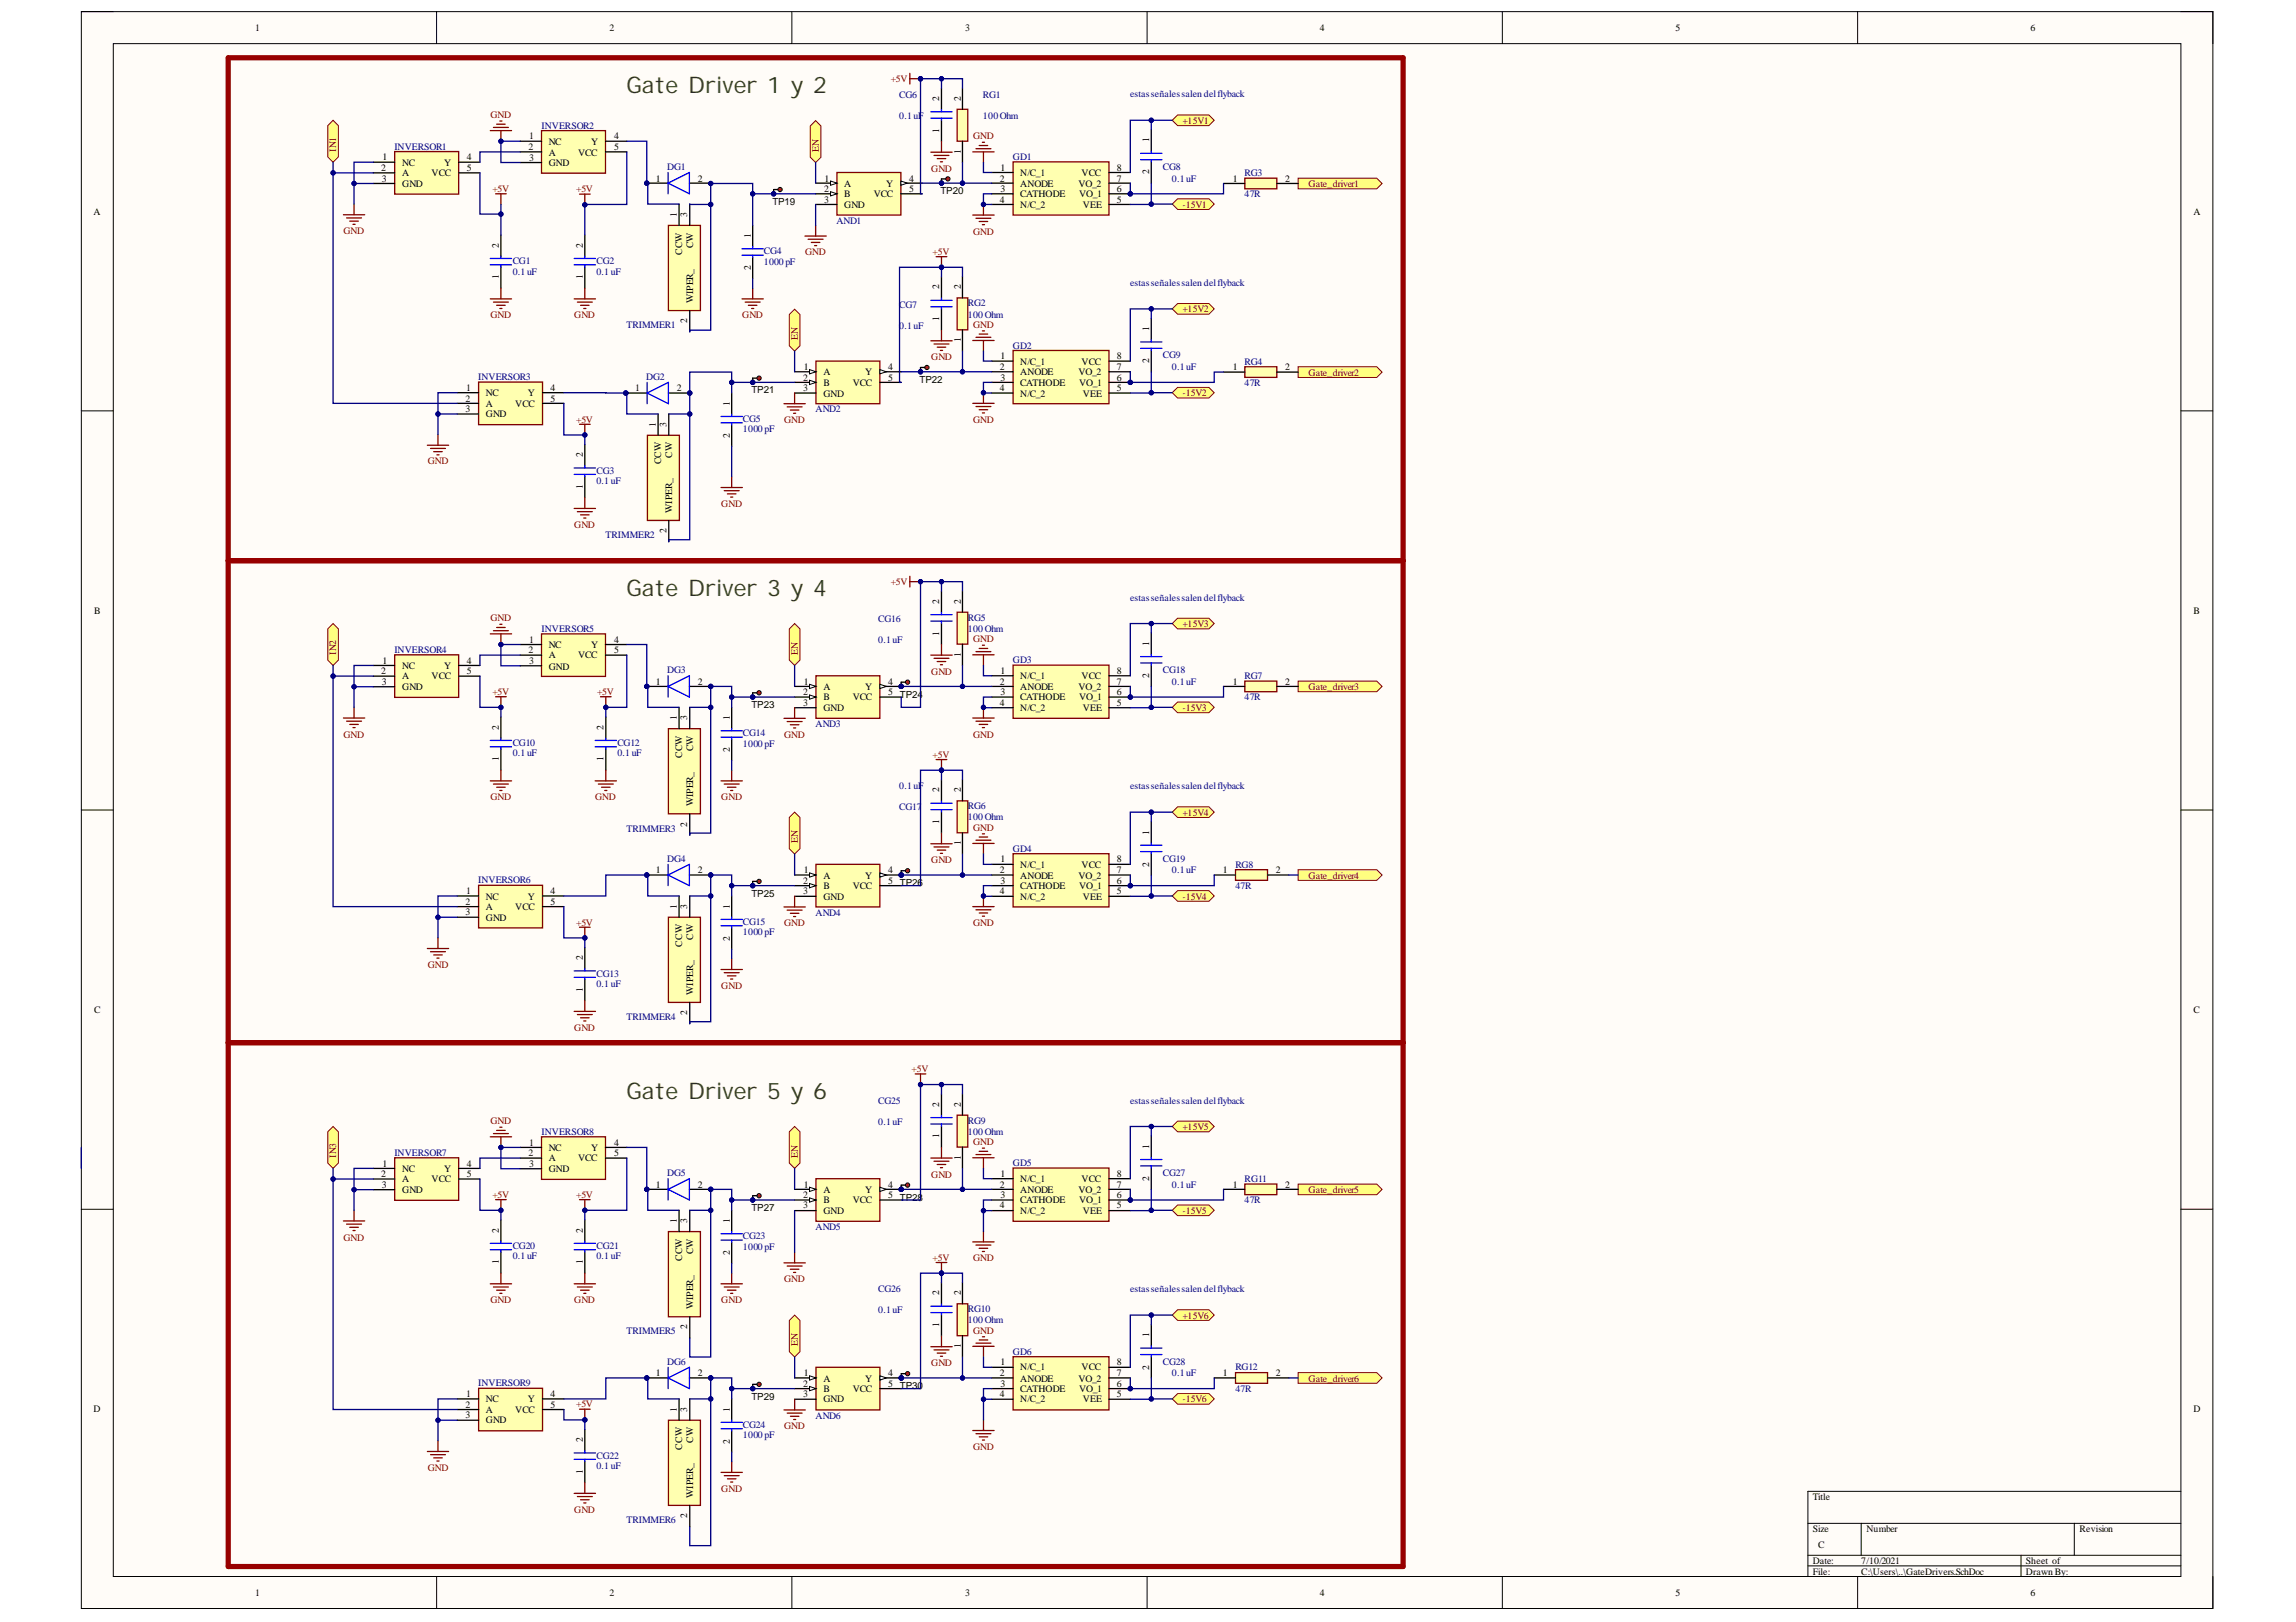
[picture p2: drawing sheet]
<svg xmlns="http://www.w3.org/2000/svg" width="297mm" height="210mm" viewBox="0 0 297 210" stroke-linecap="round" stroke-linejoin="round" font-family="sans-serif">
<defs><g id="words">
<g font-size="3" fill="#274e13">
<text x="81.1" y="12.1">Gate Driver 1 y 2</text>
<text x="81.1" y="77.2">Gate Driver 3 y 4</text>
<text x="81.1" y="142.3">Gate Driver 5 y 6</text>
</g>
<g font-size="1.3">
<text x="33" y="4.1">1</text>
<text x="78.9" y="4.1">2</text>
<text x="124.9" y="4.1">3</text>
<text x="170.7" y="4.1">4</text>
<text x="216.8" y="4.1">5</text>
<text x="262.7" y="4.1">6</text>
<text x="121.5" y="17.2" transform="rotate(-90 121.5 17.2)">1</text>
<text x="121.5" y="13.1" transform="rotate(-90 121.5 13.1)">2</text>
<text x="124.3" y="13" transform="rotate(-90 124.3 13)">2</text>
<text x="49.3" y="22.2">2</text>
<text x="49.4" y="23.5">3</text>
<text x="49.5" y="20.7">1</text>
<text x="52" y="21.5">NC</text>
<text x="52" y="22.8">A</text>
<text x="55.8" y="22.8">VCC</text>
<text x="57.4" y="21.5">Y</text>
<text x="60.4" y="20.7">4</text>
<text x="60.4" y="22.2">5</text>
<text x="68.4" y="19.4">2</text>
<text x="68.4" y="18">1</text>
<text x="68.4" y="20.8">3</text>
<text x="71" y="18.8">NC</text>
<text x="71" y="20.1">A</text>
<text x="71" y="21.5">GND</text>
<text x="74.8" y="20.1">VCC</text>
<text x="76.5" y="18.8">Y</text>
<text x="79.4" y="18">4</text>
<text x="79.4" y="19.4">5</text>
<text x="84.9" y="23.5">1</text>
<text x="90.3" y="23.5">2</text>
<text x="106.7" y="23.5">1</text>
<text x="117.6" y="23.5">4</text>
<text x="124.3" y="19.9" transform="rotate(-90 124.3 19.9)">1</text>
<text x="129.4" y="23.5">2</text>
<text x="129.4" y="22.1">1</text>
<text x="132" y="22.7">N/C_1</text>
<text x="139.9" y="22.7">VCC</text>
<text x="144.5" y="22.1">8</text>
<text x="144.5" y="23.5">7</text>
<text x="148.7" y="22.6" transform="rotate(-90 148.7 22.6)">2</text>
<text x="148.7" y="18.4" transform="rotate(-90 148.7 18.4)">1</text>
<text x="159.5" y="23.5">1</text>
<text x="166.2" y="23.5">2</text>
<text x="12.1" y="27.8">A</text>
<text x="52" y="24.2">GND</text>
<text x="87.6" y="28.1" transform="rotate(-90 87.6 28.1)">1</text>
<text x="88.9" y="28.1" transform="rotate(-90 88.9 28.1)">3</text>
<text x="99.9" y="26.5">TP19</text>
<text x="106.6" y="24.9">2</text>
<text x="106.6" y="26.2">3</text>
<text x="109.2" y="24.2">A</text>
<text x="109.2" y="25.5">B</text>
<text x="109.2" y="26.9">GND</text>
<text x="113" y="25.5">VCC</text>
<text x="114.6" y="24.2">Y</text>
<text x="117.6" y="24.9">5</text>
<text x="121.7" y="25.1">TP20</text>
<text x="129.4" y="26.2">4</text>
<text x="129.4" y="24.9">3</text>
<text x="132" y="24.2">ANODE</text>
<text x="132" y="25.5">CATHODE</text>
<text x="132" y="26.9">N/C_2</text>
<text x="139.5" y="24.2">VO_2</text>
<text x="139.6" y="25.5">VO_1</text>
<text x="140.1" y="26.9">VEE</text>
<text x="144.5" y="24.9">6</text>
<text x="144.5" y="26.2">5</text>
<text x="283.8" y="27.8">A</text>
<text x="64.6" y="32" transform="rotate(-90 64.6 32)">2</text>
<text x="75.4" y="32" transform="rotate(-90 75.4 32)">2</text>
<text x="88.2" y="33" transform="rotate(-90 88.2 33)">CCW</text>
<text x="89.7" y="32.1" transform="rotate(-90 89.7 32.1)">CW</text>
<text x="97.1" y="35" transform="rotate(-90 97.1 35)">2</text>
<text x="97.1" y="30.9" transform="rotate(-90 97.1 30.9)">1</text>
<text x="64.6" y="36.1" transform="rotate(-90 64.6 36.1)">1</text>
<text x="75.4" y="36.1" transform="rotate(-90 75.4 36.1)">1</text>
<text x="88.9" y="41.8" transform="rotate(-90 88.9 41.8)">2</text>
<text x="89.7" y="39.2" transform="rotate(-90 89.7 39.2)">WIPER_</text>
<text x="121.5" y="41.5" transform="rotate(-90 121.5 41.5)">1</text>
<text x="121.5" y="37.5" transform="rotate(-90 121.5 37.5)">2</text>
<text x="124.3" y="37.5" transform="rotate(-90 124.3 37.5)">2</text>
<text x="104" y="47.9">1</text>
<text x="114.9" y="47.9">4</text>
<text x="124.3" y="44.2" transform="rotate(-90 124.3 44.2)">1</text>
<text x="129.4" y="47.9">2</text>
<text x="129.4" y="46.5">1</text>
<text x="132" y="47.2">N/C_1</text>
<text x="139.9" y="47.2">VCC</text>
<text x="144.5" y="46.5">8</text>
<text x="144.5" y="47.9">7</text>
<text x="148.7" y="47" transform="rotate(-90 148.7 47)">2</text>
<text x="148.7" y="42.9" transform="rotate(-90 148.7 42.9)">1</text>
<text x="159.5" y="47.9">1</text>
<text x="166.2" y="47.9">2</text>
<text x="60.2" y="52">2</text>
<text x="60.2" y="53.3">3</text>
<text x="60.3" y="50.6">1</text>
<text x="62.9" y="51.2">NC</text>
<text x="62.9" y="52.7">A</text>
<text x="66.7" y="52.7">VCC</text>
<text x="68.3" y="51.2">Y</text>
<text x="71.2" y="50.6">4</text>
<text x="71.2" y="52">5</text>
<text x="82.2" y="50.6">1</text>
<text x="87.6" y="50.6">2</text>
<text x="94.4" y="52.5" transform="rotate(-90 94.4 52.5)">1</text>
<text x="97.2" y="50.9">TP21</text>
<text x="103.9" y="49.3">2</text>
<text x="103.9" y="50.6">3</text>
<text x="106.5" y="48.5">A</text>
<text x="106.5" y="50">B</text>
<text x="106.5" y="51.3">GND</text>
<text x="110.3" y="50">VCC</text>
<text x="111.9" y="48.5">Y</text>
<text x="114.9" y="49.3">5</text>
<text x="119" y="49.5">TP22</text>
<text x="129.4" y="50.6">4</text>
<text x="129.4" y="49.3">3</text>
<text x="132" y="48.5">ANODE</text>
<text x="132" y="50">CATHODE</text>
<text x="132" y="51.3">N/C_2</text>
<text x="139.5" y="48.5">VO_2</text>
<text x="139.6" y="50">VO_1</text>
<text x="140.1" y="51.3">VEE</text>
<text x="144.5" y="49.3">6</text>
<text x="144.5" y="50.6">5</text>
<text x="62.9" y="54">GND</text>
<text x="75.4" y="59.2" transform="rotate(-90 75.4 59.2)">2</text>
<text x="84.9" y="55.2" transform="rotate(-90 84.9 55.2)">1</text>
<text x="86.2" y="55.2" transform="rotate(-90 86.2 55.2)">3</text>
<text x="87" y="59.3" transform="rotate(-90 87 59.3)">CW</text>
<text x="94.4" y="56.6" transform="rotate(-90 94.4 56.6)">2</text>
<text x="75.4" y="63.2" transform="rotate(-90 75.4 63.2)">1</text>
<text x="85.5" y="60.1" transform="rotate(-90 85.5 60.1)">CCW</text>
<text x="86.2" y="69" transform="rotate(-90 86.2 69)">2</text>
<text x="87" y="66.4" transform="rotate(-90 87 66.4)">WIPER_</text>
<text x="12.2" y="79.5">B</text>
<text x="68.4" y="83.2">1</text>
<text x="71" y="83.9">NC</text>
<text x="76.5" y="83.9">Y</text>
<text x="79.4" y="83.2">4</text>
<text x="121.5" y="82.3" transform="rotate(-90 121.5 82.3)">1</text>
<text x="121.5" y="78.2" transform="rotate(-90 121.5 78.2)">2</text>
<text x="124.3" y="78.1" transform="rotate(-90 124.3 78.1)">2</text>
<text x="148.7" y="83.6" transform="rotate(-90 148.7 83.6)">1</text>
<text x="283.8" y="79.5">B</text>
<text x="49.3" y="87.2">2</text>
<text x="49.4" y="88.6">3</text>
<text x="49.5" y="85.9">1</text>
<text x="52" y="86.6">NC</text>
<text x="52" y="87.9">A</text>
<text x="52" y="89.4">GND</text>
<text x="55.8" y="87.9">VCC</text>
<text x="57.4" y="86.6">Y</text>
<text x="60.4" y="85.9">4</text>
<text x="60.4" y="87.2">5</text>
<text x="68.4" y="84.5">2</text>
<text x="68.4" y="85.9">3</text>
<text x="71" y="85.2">A</text>
<text x="71" y="86.7">GND</text>
<text x="74.8" y="85.2">VCC</text>
<text x="79.4" y="84.5">5</text>
<text x="84.9" y="88.6">1</text>
<text x="90.3" y="88.6">2</text>
<text x="103.9" y="89.9">2</text>
<text x="104" y="88.6">1</text>
<text x="106.5" y="89.3">A</text>
<text x="111.9" y="89.3">Y</text>
<text x="114.9" y="88.6">4</text>
<text x="114.9" y="89.9">5</text>
<text x="124.3" y="85" transform="rotate(-90 124.3 85)">1</text>
<text x="129.4" y="88.6">2</text>
<text x="129.4" y="87.2">1</text>
<text x="129.4" y="89.9">3</text>
<text x="132" y="87.9">N/C_1</text>
<text x="132" y="89.3">ANODE</text>
<text x="139.5" y="89.3">VO_2</text>
<text x="139.9" y="87.9">VCC</text>
<text x="144.5" y="87.2">8</text>
<text x="144.5" y="88.6">7</text>
<text x="144.5" y="89.9">6</text>
<text x="148.7" y="87.8" transform="rotate(-90 148.7 87.8)">2</text>
<text x="159.5" y="88.6">1</text>
<text x="166.2" y="88.6">2</text>
<text x="64.6" y="94.4" transform="rotate(-90 64.6 94.4)">2</text>
<text x="78.1" y="94.4" transform="rotate(-90 78.1 94.4)">2</text>
<text x="87.6" y="93.2" transform="rotate(-90 87.6 93.2)">1</text>
<text x="88.9" y="93.2" transform="rotate(-90 88.9 93.2)">3</text>
<text x="94.4" y="93.2" transform="rotate(-90 94.4 93.2)">1</text>
<text x="97.2" y="91.6">TP23</text>
<text x="103.9" y="91.4">3</text>
<text x="106.5" y="90.6">B</text>
<text x="106.5" y="92.1">GND</text>
<text x="110.3" y="90.6">VCC</text>
<text x="116.4" y="90.3">TP24</text>
<text x="129.4" y="91.4">4</text>
<text x="132" y="90.6">CATHODE</text>
<text x="132" y="92.1">N/C_2</text>
<text x="139.6" y="90.6">VO_1</text>
<text x="140.1" y="92.1">VEE</text>
<text x="144.5" y="91.4">5</text>
<text x="64.6" y="98.5" transform="rotate(-90 64.6 98.5)">1</text>
<text x="78.1" y="98.5" transform="rotate(-90 78.1 98.5)">1</text>
<text x="88.2" y="98.1" transform="rotate(-90 88.2 98.1)">CCW</text>
<text x="89.7" y="97.2" transform="rotate(-90 89.7 97.2)">CW</text>
<text x="94.4" y="97.3" transform="rotate(-90 94.4 97.3)">2</text>
<text x="88.9" y="107" transform="rotate(-90 88.9 107)">2</text>
<text x="89.7" y="104.3" transform="rotate(-90 89.7 104.3)">WIPER_</text>
<text x="121.5" y="106.6" transform="rotate(-90 121.5 106.6)">1</text>
<text x="121.5" y="102.5" transform="rotate(-90 121.5 102.5)">2</text>
<text x="124.3" y="102.5" transform="rotate(-90 124.3 102.5)">2</text>
<text x="84.9" y="113">1</text>
<text x="90.3" y="113">2</text>
<text x="104" y="113">1</text>
<text x="106.5" y="113.7">A</text>
<text x="111.9" y="113.7">Y</text>
<text x="114.9" y="113">4</text>
<text x="124.3" y="109.3" transform="rotate(-90 124.3 109.3)">1</text>
<text x="129.4" y="113">2</text>
<text x="129.4" y="111.6">1</text>
<text x="132" y="112.3">N/C_1</text>
<text x="132" y="113.7">ANODE</text>
<text x="139.5" y="113.7">VO_2</text>
<text x="139.9" y="112.3">VCC</text>
<text x="144.5" y="111.6">8</text>
<text x="144.5" y="113">7</text>
<text x="148.7" y="112.2" transform="rotate(-90 148.7 112.2)">2</text>
<text x="148.7" y="108" transform="rotate(-90 148.7 108)">1</text>
<text x="158.2" y="113">1</text>
<text x="165.1" y="113">2</text>
<text x="60.2" y="117.1">2</text>
<text x="60.2" y="118.4">3</text>
<text x="60.3" y="115.7">1</text>
<text x="62.9" y="116.4">NC</text>
<text x="62.9" y="117.8">A</text>
<text x="62.9" y="119.2">GND</text>
<text x="66.7" y="117.8">VCC</text>
<text x="68.3" y="116.4">Y</text>
<text x="71.2" y="115.7">4</text>
<text x="71.2" y="117.1">5</text>
<text x="87.6" y="117.6" transform="rotate(-90 87.6 117.6)">1</text>
<text x="88.9" y="117.6" transform="rotate(-90 88.9 117.6)">3</text>
<text x="94.4" y="117.6" transform="rotate(-90 94.4 117.6)">1</text>
<text x="97.2" y="116.1">TP25</text>
<text x="103.9" y="114.4">2</text>
<text x="103.9" y="115.7">3</text>
<text x="106.5" y="115.1">B</text>
<text x="106.5" y="116.4">GND</text>
<text x="110.3" y="115.1">VCC</text>
<text x="114.9" y="114.4">5</text>
<text x="116.4" y="114.6">TP26</text>
<text x="129.4" y="115.7">4</text>
<text x="129.4" y="114.4">3</text>
<text x="132" y="115.1">CATHODE</text>
<text x="132" y="116.4">N/C_2</text>
<text x="139.6" y="115.1">VO_1</text>
<text x="140.1" y="116.4">VEE</text>
<text x="144.5" y="114.4">6</text>
<text x="144.5" y="115.7">5</text>
<text x="75.4" y="124.3" transform="rotate(-90 75.4 124.3)">2</text>
<text x="88.2" y="122.5" transform="rotate(-90 88.2 122.5)">CCW</text>
<text x="89.7" y="121.6" transform="rotate(-90 89.7 121.6)">CW</text>
<text x="94.4" y="121.7" transform="rotate(-90 94.4 121.7)">2</text>
<text x="12.2" y="131.1">C</text>
<text x="75.4" y="128.3" transform="rotate(-90 75.4 128.3)">1</text>
<text x="88.9" y="131.4" transform="rotate(-90 88.9 131.4)">2</text>
<text x="89.7" y="128.7" transform="rotate(-90 89.7 128.7)">WIPER_</text>
<text x="283.8" y="131.1">C</text>
<text x="121.5" y="143.3" transform="rotate(-90 121.5 143.3)">2</text>
<text x="124.3" y="143.2" transform="rotate(-90 124.3 143.2)">2</text>
<text x="68.4" y="149.6">2</text>
<text x="68.4" y="148.3">1</text>
<text x="71" y="149">NC</text>
<text x="76.5" y="149">Y</text>
<text x="79.4" y="148.3">4</text>
<text x="79.4" y="149.6">5</text>
<text x="121.5" y="147.3" transform="rotate(-90 121.5 147.3)">1</text>
<text x="148.7" y="148.7" transform="rotate(-90 148.7 148.7)">1</text>
<text x="49.3" y="152.3">2</text>
<text x="49.4" y="153.7">3</text>
<text x="49.5" y="151">1</text>
<text x="52" y="151.7">NC</text>
<text x="52" y="153">A</text>
<text x="52" y="154.4">GND</text>
<text x="55.8" y="153">VCC</text>
<text x="57.4" y="151.7">Y</text>
<text x="60.4" y="151">4</text>
<text x="60.4" y="152.3">5</text>
<text x="68.4" y="151">3</text>
<text x="71" y="150.3">A</text>
<text x="71" y="151.7">GND</text>
<text x="74.8" y="150.3">VCC</text>
<text x="84.9" y="153.7">1</text>
<text x="90.3" y="153.7">2</text>
<text x="103.9" y="155">2</text>
<text x="104" y="153.7">1</text>
<text x="106.5" y="154.4">A</text>
<text x="106.5" y="155.7">B</text>
<text x="110.3" y="155.7">VCC</text>
<text x="111.9" y="154.4">Y</text>
<text x="114.9" y="153.7">4</text>
<text x="114.9" y="155">5</text>
<text x="116.4" y="155.4">TP28</text>
<text x="124.3" y="150.1" transform="rotate(-90 124.3 150.1)">1</text>
<text x="129.4" y="153.7">2</text>
<text x="129.4" y="152.3">1</text>
<text x="129.4" y="155">3</text>
<text x="132" y="153">N/C_1</text>
<text x="132" y="154.4">ANODE</text>
<text x="132" y="155.7">CATHODE</text>
<text x="139.5" y="154.4">VO_2</text>
<text x="139.6" y="155.7">VO_1</text>
<text x="139.9" y="153">VCC</text>
<text x="144.5" y="152.3">8</text>
<text x="144.5" y="153.7">7</text>
<text x="144.5" y="155">6</text>
<text x="148.7" y="152.8" transform="rotate(-90 148.7 152.8)">2</text>
<text x="159.5" y="153.7">1</text>
<text x="166.2" y="153.7">2</text>
<text x="64.6" y="159.5" transform="rotate(-90 64.6 159.5)">2</text>
<text x="75.4" y="159.5" transform="rotate(-90 75.4 159.5)">2</text>
<text x="87.6" y="158.3" transform="rotate(-90 87.6 158.3)">1</text>
<text x="88.9" y="158.3" transform="rotate(-90 88.9 158.3)">3</text>
<text x="94.4" y="158.3" transform="rotate(-90 94.4 158.3)">1</text>
<text x="97.2" y="156.7">TP27</text>
<text x="103.9" y="156.4">3</text>
<text x="106.5" y="157.2">GND</text>
<text x="129.4" y="156.4">4</text>
<text x="132" y="157.2">N/C_2</text>
<text x="140.1" y="157.2">VEE</text>
<text x="144.5" y="156.4">5</text>
<text x="64.6" y="163.6" transform="rotate(-90 64.6 163.6)">1</text>
<text x="75.4" y="163.6" transform="rotate(-90 75.4 163.6)">1</text>
<text x="88.2" y="163.2" transform="rotate(-90 88.2 163.2)">CCW</text>
<text x="89.7" y="162.3" transform="rotate(-90 89.7 162.3)">CW</text>
<text x="94.4" y="162.4" transform="rotate(-90 94.4 162.4)">2</text>
<text x="121.5" y="167.6" transform="rotate(-90 121.5 167.6)">2</text>
<text x="124.3" y="167.6" transform="rotate(-90 124.3 167.6)">2</text>
<text x="88.9" y="172" transform="rotate(-90 88.9 172)">2</text>
<text x="89.7" y="169.4" transform="rotate(-90 89.7 169.4)">WIPER_</text>
<text x="121.5" y="171.7" transform="rotate(-90 121.5 171.7)">1</text>
<text x="148.7" y="173" transform="rotate(-90 148.7 173)">1</text>
<text x="84.9" y="178.1">1</text>
<text x="90.3" y="178.1">2</text>
<text x="103.9" y="179.5">2</text>
<text x="104" y="178.1">1</text>
<text x="106.5" y="178.8">A</text>
<text x="111.9" y="178.8">Y</text>
<text x="114.9" y="178.1">4</text>
<text x="114.9" y="179.5">5</text>
<text x="116.4" y="179.7">TP30</text>
<text x="124.3" y="174.4" transform="rotate(-90 124.3 174.4)">1</text>
<text x="129.4" y="178.1">2</text>
<text x="129.4" y="176.7">1</text>
<text x="129.4" y="179.5">3</text>
<text x="132" y="177.4">N/C_1</text>
<text x="132" y="178.8">ANODE</text>
<text x="139.5" y="178.8">VO_2</text>
<text x="139.9" y="177.4">VCC</text>
<text x="144.5" y="176.7">8</text>
<text x="144.5" y="178.1">7</text>
<text x="144.5" y="179.5">6</text>
<text x="148.7" y="177.3" transform="rotate(-90 148.7 177.3)">2</text>
<text x="158.2" y="178.1">1</text>
<text x="165.1" y="178.1">2</text>
<text x="12.1" y="182.8">D</text>
<text x="60.2" y="182.2">2</text>
<text x="60.2" y="183.5">3</text>
<text x="60.3" y="180.8">1</text>
<text x="62.9" y="181.5">NC</text>
<text x="62.9" y="182.8">A</text>
<text x="62.9" y="184.2">GND</text>
<text x="66.7" y="182.8">VCC</text>
<text x="68.3" y="181.5">Y</text>
<text x="71.2" y="180.8">4</text>
<text x="71.2" y="182.2">5</text>
<text x="87.6" y="182.7" transform="rotate(-90 87.6 182.7)">1</text>
<text x="88.9" y="182.7" transform="rotate(-90 88.9 182.7)">3</text>
<text x="94.4" y="182.7" transform="rotate(-90 94.4 182.7)">1</text>
<text x="97.2" y="181.2">TP29</text>
<text x="103.9" y="180.8">3</text>
<text x="106.5" y="180.1">B</text>
<text x="106.5" y="181.5">GND</text>
<text x="110.3" y="180.1">VCC</text>
<text x="129.4" y="180.8">4</text>
<text x="132" y="180.1">CATHODE</text>
<text x="132" y="181.5">N/C_2</text>
<text x="139.6" y="180.1">VO_1</text>
<text x="140.1" y="181.5">VEE</text>
<text x="144.5" y="180.8">5</text>
<text x="283.8" y="182.8">D</text>
<text x="75.4" y="190.7" transform="rotate(-90 75.4 190.7)">1</text>
<text x="75.4" y="186.7" transform="rotate(-90 75.4 186.7)">2</text>
<text x="88.2" y="187.6" transform="rotate(-90 88.2 187.6)">CCW</text>
<text x="89.7" y="186.7" transform="rotate(-90 89.7 186.7)">CW</text>
<text x="94.4" y="186.8" transform="rotate(-90 94.4 186.8)">2</text>
<text x="88.9" y="196.5" transform="rotate(-90 88.9 196.5)">2</text>
<text x="89.7" y="193.8" transform="rotate(-90 89.7 193.8)">WIPER_</text>
<text x="234.5" y="194.2">Title</text>
<text x="234.5" y="198.2">Size</text>
<text x="234.5" y="202.4">Date:</text>
<text x="234.5" y="203.8">File:</text>
<text x="235.2" y="200.3">C</text>
<text x="240.8" y="202.4">7/10/2021</text>
<text x="240.8" y="203.8">C:\Users\..\GateDrivers.SchDoc</text>
<text x="241.5" y="198.2">Number</text>
<text x="262.1" y="202.4">Sheet of</text>
<text x="262.1" y="203.8">DrawnBy:</text>
<text x="269" y="198.2">Revision</text>
<text x="33" y="206.5">1</text>
<text x="78.9" y="206.5">2</text>
<text x="124.9" y="206.5">3</text>
<text x="170.7" y="206.5">4</text>
<text x="216.8" y="206.5">5</text>
<text x="262.7" y="206.5">6</text>
</g>
<g font-size="1.3" fill="#800000">
<text x="115.2" y="10.7">+5V</text>
<text x="63.5" y="15.3">GND</text>
<text x="153" y="16">+15V1</text>
<text x="43.5" y="19.6" transform="rotate(-90 43.5 19.6)">IN1</text>
<text x="105.9" y="19.6" transform="rotate(-90 105.9 19.6)">EN</text>
<text x="120.5" y="22.2">GND</text>
<text x="125.9" y="18">GND</text>
<text x="63.7" y="24.9">+5V</text>
<text x="74.5" y="24.9">+5V</text>
<text x="153" y="26.9">-15V1</text>
<text x="169.3" y="24.2">Gate_driver1</text>
<text x="44.4" y="30.3">GND</text>
<text x="104.1" y="33.1">GND</text>
<text x="120.6" y="33">+5V</text>
<text x="125.9" y="30.4">GND</text>
<text x="63.5" y="41.2">GND</text>
<text x="74.3" y="41.2">GND</text>
<text x="96" y="41.2">GND</text>
<text x="153" y="40.4">+15V2</text>
<text x="103.2" y="44" transform="rotate(-90 103.2 44)">EN</text>
<text x="120.5" y="46.6">GND</text>
<text x="125.9" y="42.4">GND</text>
<text x="153" y="51.2">-15V2</text>
<text x="169.3" y="48.6">Gate_driver2</text>
<text x="74.5" y="54.7">+5V</text>
<text x="101.4" y="54.8">GND</text>
<text x="125.9" y="54.7">GND</text>
<text x="55.3" y="60.1">GND</text>
<text x="93.3" y="65.6">GND</text>
<text x="74.3" y="68.3">GND</text>
<text x="115.2" y="75.7">+5V</text>
<text x="63.5" y="80.4">GND</text>
<text x="125.9" y="83.1">GND</text>
<text x="153" y="81.2">+15V3</text>
<text x="43.5" y="84.7" transform="rotate(-90 43.5 84.7)">IN2</text>
<text x="63.7" y="89.9">+5V</text>
<text x="77.2" y="89.9">+5V</text>
<text x="103.2" y="84.7" transform="rotate(-90 103.2 84.7)">EN</text>
<text x="120.5" y="87.3">GND</text>
<text x="169.3" y="89.3">Gate_driver3</text>
<text x="44.4" y="95.4">GND</text>
<text x="101.4" y="95.4">GND</text>
<text x="125.9" y="95.4">GND</text>
<text x="153" y="92">-15V3</text>
<text x="120.6" y="98.1">+5V</text>
<text x="63.5" y="103.6">GND</text>
<text x="77" y="103.6">GND</text>
<text x="93.3" y="103.6">GND</text>
<text x="125.9" y="107.5">GND</text>
<text x="153" y="105.6">+15V4</text>
<text x="103.2" y="109.1" transform="rotate(-90 103.2 109.1)">EN</text>
<text x="120.5" y="111.7">GND</text>
<text x="169.3" y="113.7">Gate_driver4</text>
<text x="74.5" y="119.8">+5V</text>
<text x="101.4" y="119.9">GND</text>
<text x="125.9" y="119.9">GND</text>
<text x="153" y="116.4">-15V4</text>
<text x="55.3" y="125.3">GND</text>
<text x="93.3" y="128">GND</text>
<text x="74.3" y="133.4">GND</text>
<text x="117.9" y="138.7">+5V</text>
<text x="43.5" y="149.8" transform="rotate(-90 43.5 149.8)">IN3</text>
<text x="63.5" y="145.5">GND</text>
<text x="103.2" y="149.8" transform="rotate(-90 103.2 149.8)">EN</text>
<text x="125.9" y="148.2">GND</text>
<text x="153" y="146.2">+15V5</text>
<text x="63.7" y="155">+5V</text>
<text x="74.5" y="155">+5V</text>
<text x="120.5" y="152.4">GND</text>
<text x="169.3" y="154.4">Gate_driver5</text>
<text x="44.4" y="160.5">GND</text>
<text x="153" y="157.1">-15V5</text>
<text x="101.4" y="165.9">GND</text>
<text x="120.6" y="163.2">+5V</text>
<text x="125.9" y="163.2">GND</text>
<text x="63.5" y="168.6">GND</text>
<text x="74.3" y="168.6">GND</text>
<text x="93.3" y="168.6">GND</text>
<text x="125.9" y="172.6">GND</text>
<text x="153" y="170.7">+15V6</text>
<text x="103.2" y="174.2" transform="rotate(-90 103.2 174.2)">EN</text>
<text x="120.5" y="176.8">GND</text>
<text x="169.3" y="178.8">Gate_driver6</text>
<text x="74.5" y="182.1">+5V</text>
<text x="101.4" y="185">GND</text>
<text x="153" y="181.5">-15V6</text>
<text x="55.3" y="190.4">GND</text>
<text x="125.9" y="187.7">GND</text>
<text x="74.3" y="195.8">GND</text>
<text x="93.3" y="193.1">GND</text>
</g>
<g font-size="1.3" fill="#000080">
<text x="70.1" y="16.7">INVERSOR2</text>
<text x="116.3" y="12.7">CG6</text>
<text x="116.3" y="15.4">0.1uF</text>
<text x="127.2" y="12.7">RG1</text>
<text x="127.2" y="15.4">100Ohm</text>
<text x="146.2" y="12.6">estasseñalessalendelflyback</text>
<text x="51" y="19.4">INVERSOR1</text>
<text x="86.3" y="22">DG1</text>
<text x="131.1" y="20.7">GD1</text>
<text x="150.4" y="22">CG8</text>
<text x="151.6" y="23.5">0.1uF</text>
<text x="161" y="22.8">RG3</text>
<text x="108.2" y="29">AND1</text>
<text x="161" y="25.5">47R</text>
<text x="66.3" y="34.2">CG1</text>
<text x="66.3" y="35.6">0.1uF</text>
<text x="77.2" y="34.2">CG2</text>
<text x="77.2" y="35.6">0.1uF</text>
<text x="98.8" y="32.9">CG4</text>
<text x="98.8" y="34.3">1000pF</text>
<text x="116.3" y="39.8">CG7</text>
<text x="125.2" y="39.7">RG2</text>
<text x="125.2" y="41.1">100Ohm</text>
<text x="146.2" y="37">estasseñalessalendelflyback</text>
<text x="81.1" y="42.4">TRIMMER1</text>
<text x="116.3" y="42.5">0.1uF</text>
<text x="131.1" y="45.1">GD2</text>
<text x="150.4" y="46.3">CG9</text>
<text x="151.6" y="47.9">0.1uF</text>
<text x="161" y="47.3">RG4</text>
<text x="61.8" y="49.2">INVERSOR3</text>
<text x="83.6" y="49.1">DG2</text>
<text x="105.5" y="53.3">AND2</text>
<text x="161" y="50">47R</text>
<text x="96.1" y="54.6">CG5</text>
<text x="96.1" y="56">1000pF</text>
<text x="77.2" y="61.3">CG3</text>
<text x="77.2" y="62.6">0.1uF</text>
<text x="78.3" y="69.6">TRIMMER2</text>
<text x="146.2" y="77.8">estasseñalessalendelflyback</text>
<text x="70.1" y="81.8">INVERSOR5</text>
<text x="113.6" y="80.5">CG16</text>
<text x="113.6" y="83.2">0.1uF</text>
<text x="125.2" y="80.4">RG5</text>
<text x="125.2" y="81.7">100Ohm</text>
<text x="51" y="84.5">INVERSOR4</text>
<text x="86.3" y="87.1">DG3</text>
<text x="131.1" y="85.8">GD3</text>
<text x="150.4" y="87.1">CG18</text>
<text x="151.6" y="88.6">0.1uF</text>
<text x="161" y="87.9">RG7</text>
<text x="96.1" y="95.3">CG14</text>
<text x="105.5" y="94.1">AND3</text>
<text x="161" y="90.6">47R</text>
<text x="66.3" y="96.5">CG10</text>
<text x="66.3" y="97.9">0.1uF</text>
<text x="79.9" y="96.5">CG12</text>
<text x="79.9" y="97.9">0.1uF</text>
<text x="96.1" y="96.7">1000pF</text>
<text x="81.1" y="107.6">TRIMMER3</text>
<text x="116.3" y="104.8">CG17</text>
<text x="116.3" y="102.1">0.1uF</text>
<text x="125.2" y="104.7">RG6</text>
<text x="125.2" y="106.2">100Ohm</text>
<text x="146.2" y="102.1">estasseñalessalendelflyback</text>
<text x="86.3" y="111.5">DG4</text>
<text x="131.1" y="110.2">GD4</text>
<text x="150.4" y="111.5">CG19</text>
<text x="151.6" y="113">0.1uF</text>
<text x="159.8" y="112.3">RG8</text>
<text x="61.8" y="114.3">INVERSOR6</text>
<text x="96.1" y="119.7">CG15</text>
<text x="105.5" y="118.5">AND4</text>
<text x="159.8" y="115.1">47R</text>
<text x="96.1" y="121.1">1000pF</text>
<text x="77.2" y="126.4">CG13</text>
<text x="77.2" y="127.7">0.1uF</text>
<text x="81.1" y="132">TRIMMER4</text>
<text x="113.6" y="142.9">CG25</text>
<text x="146.2" y="142.9">estasseñalessalendelflyback</text>
<text x="51" y="149.6">INVERSOR7</text>
<text x="70.1" y="146.8">INVERSOR8</text>
<text x="113.6" y="145.6">0.1uF</text>
<text x="125.2" y="145.5">RG9</text>
<text x="125.2" y="146.8">100Ohm</text>
<text x="86.3" y="152.2">DG5</text>
<text x="131.1" y="150.9">GD5</text>
<text x="150.4" y="152.2">CG27</text>
<text x="151.6" y="153.7">0.1uF</text>
<text x="161" y="155.7">47R</text>
<text x="161" y="153">RG11</text>
<text x="66.3" y="161.6">CG20</text>
<text x="77.2" y="161.6">CG21</text>
<text x="96.1" y="160.4">CG23</text>
<text x="96.1" y="161.8">1000pF</text>
<text x="105.5" y="159.2">AND5</text>
<text x="66.3" y="163">0.1uF</text>
<text x="77.2" y="163">0.1uF</text>
<text x="113.6" y="167.2">CG26</text>
<text x="146.2" y="167.2">estasseñalessalendelflyback</text>
<text x="81.1" y="172.6">TRIMMER5</text>
<text x="113.6" y="169.9">0.1uF</text>
<text x="125.2" y="169.8">RG10</text>
<text x="125.2" y="171.3">100Ohm</text>
<text x="61.8" y="179.4">INVERSOR9</text>
<text x="86.3" y="176.6">DG6</text>
<text x="131.1" y="175.3">GD6</text>
<text x="150.4" y="176.6">CG28</text>
<text x="151.6" y="178.1">0.1uF</text>
<text x="159.8" y="177.4">RG12</text>
<text x="96.1" y="184.8">CG24</text>
<text x="105.5" y="183.6">AND6</text>
<text x="159.8" y="180.1">47R</text>
<text x="77.2" y="188.8">CG22</text>
<text x="77.2" y="190.1">0.1uF</text>
<text x="96.1" y="186.1">1000pF</text>
<text x="81.1" y="197.1">TRIMMER6</text>
</g>
</g></defs>
<path d="M10.5 1.5h275.8v206.7h-275.8z" fill-rule="evenodd" fill="#fffcf8"/>
<path d="M10.5 1.5h275.8v206.7h-275.8z" fill="none" stroke="#000" stroke-width=".13"/>
<path d="M14.7 5.6h267.4v198.4h-267.4z" fill-rule="evenodd" fill="#fffcf8"/>
<g fill="none" stroke="#000" stroke-width=".13">
<path d="M10.5 1.5h4.2M14.7 5.6h267.4v198.4h-267.4zM56.5 1.5v4.1M102.4 1.5v4.1M148.4 1.5v4.1M194.4 1.5v4.1M240.3 1.5v4.1M282.1 1.5h4.2v4.1M10.5 53.2h4.2M282.1 53.2h4.2M10.5 104.8h4.2M282.1 104.8h4.2"/>
<path d="M10.5 156.5h4.2M282.1 156.5h4.2M233.9 197.1h48.2M240.8 197.1v4.2M268.4 197.1v4.2M282.1 193h-48.2v11M56.5 204v4.2M102.4 204v4.2M148.4 204v4.2M194.4 204v4.2M233.9 201.3h48.2M233.9 202.6h48.2"/>
<path d="M240.3 204v4.2M261.5 201.3v2.7M286.3 204v4.2"/>
</g>
<circle cx="146.2" cy="25.1" r=".28" fill="#000080"/>
<circle cx="146.2" cy="25.1" r=".28" fill="none" stroke="#000080" stroke-width=".13"/>
<path d="M131.1 20.9h12.4v6.9h-12.4z" fill-rule="evenodd" fill="#ffffb0"/>
<path d="M131.1 20.9h12.4v6.9h-12.4z" fill="none" stroke="#800000" stroke-width=".17"/>
<path d="M128.3 22.3h2.8M128.3 23.7h2.8M128.3 25.1h2.8M128.3 26.5h2.8M143.5 22.3h2.7M143.5 23.7h2.7M143.5 25.1h2.7" fill="none" stroke="#000" stroke-width=".17"/>
<circle cx="146.2" cy="25.1" r=".28" fill="#000080"/>
<circle cx="146.2" cy="25.1" r=".28" fill="none" stroke="#000080" stroke-width=".13"/>
<path d="M143.5 26.5h2.7" fill="none" stroke="#000" stroke-width=".17"/>
<path d="M117.7 9.5v1.4M117.7 10.2h1.4" fill="none" stroke="#800000" stroke-width=".17"/>
<circle cx="119.1" cy="10.2" r=".28" fill="#000080"/>
<circle cx="119.1" cy="10.2" r=".28" fill="none" stroke="#000080" stroke-width=".13"/>
<path d="M125.9 27.8h2.7M126.3 28.3h1.9M126.7 28.7h1.1M127.1 29.1h.3M127.2 26.5v1.3" fill="none" stroke="#800000" stroke-width=".17"/>
<circle cx="127.2" cy="26.5" r=".28" fill="#000080"/>
<circle cx="127.2" cy="26.5" r=".28" fill="none" stroke="#000080" stroke-width=".13"/>
<path d="M108.3 22.3h8.2v5.5h-8.2z" fill-rule="evenodd" fill="#ffffb0"/>
<path d="M108.3 22.3h8.2v5.5h-8.2z" fill="none" stroke="#800000" stroke-width=".17"/>
<path d="M105.5 23.7h2.8" fill="none" stroke="#000" stroke-width=".17"/>
<path d="M107.4 23.4l.9 .3-.9 .3z" fill="#f8fcff"/>
<path d="M107.4 23.4l.9 .3-.9 .3z" fill="none" stroke="#000" stroke-width=".13"/>
<path d="M105.5 25.1h2.8" fill="none" stroke="#000" stroke-width=".17"/>
<path d="M107.4 24.8l.9 .3-.9 .3z" fill="#f8fcff"/>
<path d="M107.4 24.8l.9 .3-.9 .3z" fill="none" stroke="#000" stroke-width=".13"/>
<path d="M105.5 26.5h2.8M116.5 23.7h2.8" fill="none" stroke="#000" stroke-width=".17"/>
<path d="M116.5 23.4l.9 .3-.9 .3z" fill="#f8fcff"/>
<path d="M116.5 23.4l.9 .3-.9 .3z" fill="none" stroke="#000" stroke-width=".13"/>
<path d="M116.5 25.1h2.8" fill="none" stroke="#000" stroke-width=".17"/>
<path d="M96 38.7h2.8M96.4 39.1h1.9M96.8 39.5h1.1M97.2 39.9h.3M97.4 37.3v1.4M104.1 30.5h2.8M104.6 31h1.9M105 31.4h1.1M105.4 31.8h.3M105.5 29.2v1.3" fill="none" stroke="#800000" stroke-width=".17"/>
<path d="M86.5 29.2h4.1v11h-4.1z" fill-rule="evenodd" fill="#ffffb0"/>
<path d="M86.5 29.2h4.1v11h-4.1z" fill="none" stroke="#800000" stroke-width=".17"/>
<path d="M87.9 26.4v2.8M89.2 26.4v2.8M89.2 40.2v2.7" fill="none" stroke="#000" stroke-width=".17"/>
<circle cx="83.7" cy="23.7" r=".27" fill="#000080"/>
<circle cx="83.7" cy="23.7" r=".27" fill="none" stroke="#000080" stroke-width=".13"/>
<path d="M83.7 23.7h2.7" fill="none" stroke="#000" stroke-width=".17"/>
<circle cx="83.7" cy="23.7" r=".27" fill="#000080"/>
<circle cx="83.7" cy="23.7" r=".27" fill="none" stroke="#000080" stroke-width=".13"/>
<path d="M89.2 23.7h2.7" fill="none" stroke="#000" stroke-width=".17"/>
<path d="M86.4 23.7l2.8-1.4v2.8zM86.4 22.3v2.8" fill="none" stroke="#00f" stroke-width=".17"/>
<path d="M104.8 16.3l.7-.7 .7 .7v4l-.7 .7-.7-.7z" fill-rule="evenodd" fill="#ffff80"/>
<path d="M104.8 16.3l.7-.7 .7 .7v4l-.7 .7-.7-.7z" fill="none" stroke="#800000" stroke-width=".13"/>
<path d="M61.9 49.4h8.3v5.6h-8.3z" fill-rule="evenodd" fill="#ffffb0"/>
<path d="M61.9 49.4h8.3v5.6h-8.3z" fill="none" stroke="#800000" stroke-width=".17"/>
<path d="M59.2 50.8h2.7M59.2 52.2h2.7M59.2 53.6h2.7M70.2 50.8h2.7M70.2 52.2h2.7" fill="none" stroke="#000" stroke-width=".17"/>
<circle cx="146.2" cy="49.5" r=".28" fill="#000080"/>
<circle cx="146.2" cy="49.5" r=".28" fill="none" stroke="#000080" stroke-width=".13"/>
<path d="M131.1 45.4h12.4v6.8h-12.4z" fill-rule="evenodd" fill="#ffffb0"/>
<path d="M131.1 45.4h12.4v6.8h-12.4z" fill="none" stroke="#800000" stroke-width=".17"/>
<path d="M128.3 46.7h2.8M128.3 48.1h2.8M128.3 49.5h2.8M128.3 50.9h2.8M143.5 46.7h2.7M143.5 48.1h2.7M143.5 49.5h2.7" fill="none" stroke="#000" stroke-width=".17"/>
<circle cx="146.2" cy="49.5" r=".28" fill="#000080"/>
<circle cx="146.2" cy="49.5" r=".28" fill="none" stroke="#000080" stroke-width=".13"/>
<path d="M143.5 50.9h2.7" fill="none" stroke="#000" stroke-width=".17"/>
<path d="M125.9 52.2h2.7M126.3 52.6h1.9M126.7 53h1.1M127.1 53.4h.3M127.2 50.8v1.4" fill="none" stroke="#800000" stroke-width=".17"/>
<circle cx="127.2" cy="50.8" r=".28" fill="#000080"/>
<circle cx="127.2" cy="50.8" r=".28" fill="none" stroke="#000080" stroke-width=".13"/>
<path d="M105.6 46.7h8.2v5.5h-8.2z" fill-rule="evenodd" fill="#ffffb0"/>
<path d="M105.6 46.7h8.2v5.5h-8.2z" fill="none" stroke="#800000" stroke-width=".17"/>
<path d="M102.8 48.1h2.8" fill="none" stroke="#000" stroke-width=".17"/>
<path d="M104.7 47.8l.9 .3-.9 .3z" fill="#f8fcff"/>
<path d="M104.7 47.8l.9 .3-.9 .3z" fill="none" stroke="#000" stroke-width=".13"/>
<path d="M102.8 49.5h2.8" fill="none" stroke="#000" stroke-width=".17"/>
<path d="M104.7 49.2l.9 .3-.9 .3z" fill="#f8fcff"/>
<path d="M104.7 49.2l.9 .3-.9 .3z" fill="none" stroke="#000" stroke-width=".13"/>
<path d="M102.8 50.9h2.8M113.8 48.1h2.8" fill="none" stroke="#000" stroke-width=".17"/>
<path d="M113.8 47.8l.9 .3-.9 .3z" fill="#f8fcff"/>
<path d="M113.8 47.8l.9 .3-.9 .3z" fill="none" stroke="#000" stroke-width=".13"/>
<path d="M113.8 49.5h2.8" fill="none" stroke="#000" stroke-width=".17"/>
<path d="M101.4 52.2h2.8M101.8 52.7h2M102.3 53.1h1.1M102.7 53.5h.2M102.8 50.9v1.3M93.3 63.1h2.7M93.7 63.5h1.9M94.1 63.9h1.1M94.5 64.3h.3M94.7 61.7v1.4" fill="none" stroke="#800000" stroke-width=".17"/>
<path d="M83.8 56.3h4.1v11.1h-4.1z" fill-rule="evenodd" fill="#ffffb0"/>
<path d="M83.8 56.3h4.1v11.1h-4.1z" fill="none" stroke="#800000" stroke-width=".17"/>
<path d="M85.1 53.6v2.7M86.5 53.6v2.7M86.5 67.4v2.7" fill="none" stroke="#000" stroke-width=".17"/>
<circle cx="81" cy="50.9" r=".28" fill="#000080"/>
<circle cx="81" cy="50.9" r=".28" fill="none" stroke="#000080" stroke-width=".13"/>
<circle cx="89.2" cy="50.9" r=".28" fill="#000080"/>
<circle cx="89.2" cy="50.9" r=".28" fill="none" stroke="#000080" stroke-width=".13"/>
<path d="M81 50.9h2.7" fill="none" stroke="#000" stroke-width=".17"/>
<circle cx="81" cy="50.9" r=".28" fill="#000080"/>
<circle cx="81" cy="50.9" r=".28" fill="none" stroke="#000080" stroke-width=".13"/>
<path d="M86.5 50.9h2.7" fill="none" stroke="#000" stroke-width=".17"/>
<circle cx="89.2" cy="50.9" r=".28" fill="#000080"/>
<circle cx="89.2" cy="50.9" r=".28" fill="none" stroke="#000080" stroke-width=".13"/>
<path d="M83.7 50.9l2.8-1.4v2.7zM83.7 49.5v2.7" fill="none" stroke="#00f" stroke-width=".17"/>
<path d="M102.1 40.7l.7-.7 .7 .7v4l-.7 .7-.7-.7z" fill-rule="evenodd" fill="#ffff80"/>
<path d="M102.1 40.7l.7-.7 .7 .7v4l-.7 .7-.7-.7z" fill="none" stroke="#800000" stroke-width=".13"/>
<path d="M75 54.9h1.4M75.7 54.9v1.4" fill="none" stroke="#800000" stroke-width=".17"/>
<circle cx="75.7" cy="56.3" r=".28" fill="#000080"/>
<circle cx="75.7" cy="56.3" r=".28" fill="none" stroke="#000080" stroke-width=".13"/>
<path d="M55.3 57.6h2.7M55.7 58h1.9M56.1 58.4h1.1M56.5 58.9h.3M56.7 56.2v1.4" fill="none" stroke="#800000" stroke-width=".17"/>
<path d="M43.1 15.6l.7 .7v4l-.7 .7-.7-.7v-4z" fill-rule="evenodd" fill="#ffff80"/>
<path d="M43.1 15.6l.7 .7v4l-.7 .7-.7-.7v-4z" fill="none" stroke="#800000" stroke-width=".13"/>
<path d="M151.7 15.6l.6-.7h4.1l.7 .7-.7 .7h-4.1z" fill-rule="evenodd" fill="#ffff80"/>
<path d="M151.7 15.6l.6-.7h4.1l.7 .7-.7 .7h-4.1z" fill="none" stroke="#800000" stroke-width=".13"/>
<path d="M151.7 26.4l.6-.7h4.1l.7 .7-.7 .7h-4.1z" fill-rule="evenodd" fill="#ffff80"/>
<path d="M151.7 26.4l.6-.7h4.1l.7 .7-.7 .7h-4.1z" fill="none" stroke="#800000" stroke-width=".13"/>
<path d="M167.9 23.1h10.2l.7 .6-.7 .7h-10.2z" fill-rule="evenodd" fill="#ffff80"/>
<path d="M167.9 23.1h10.2l.7 .6-.7 .7h-10.2z" fill="none" stroke="#800000" stroke-width=".13"/>
<path d="M151.7 40l.6-.7h4.1l.7 .7-.7 .7h-4.1z" fill-rule="evenodd" fill="#ffff80"/>
<path d="M151.7 40l.6-.7h4.1l.7 .7-.7 .7h-4.1z" fill="none" stroke="#800000" stroke-width=".13"/>
<path d="M151.7 50.8l.6-.7h4.1l.7 .7-.7 .7h-4.1z" fill-rule="evenodd" fill="#ffff80"/>
<path d="M151.7 50.8l.6-.7h4.1l.7 .7-.7 .7h-4.1z" fill="none" stroke="#800000" stroke-width=".13"/>
<path d="M167.9 47.5h10.2l.7 .7-.7 .6h-10.2z" fill-rule="evenodd" fill="#ffff80"/>
<path d="M167.9 47.5h10.2l.7 .7-.7 .6h-10.2z" fill="none" stroke="#800000" stroke-width=".13"/>
<path d="M125.9 19.7h2.7M126.3 19.2h1.9M126.7 18.8h1.1M127.1 18.4h.3M127.2 19.7v1.3M125.9 44.1h2.7M126.3 43.7h1.9M126.7 43.2h1.1M127.1 42.8h.3M127.2 44.1v1.3" fill="none" stroke="#800000" stroke-width=".17"/>
<path d="M97.4 29.2v2.7M97.4 33.3v2.8M94.7 50.9v2.7M94.7 55v2.8" fill="none" stroke="#000" stroke-width=".17"/>
<path d="M96 32.2h2.8M96 33h2.8M97.4 31.9v.3M97.4 33v.3M93.3 53.9h2.7M93.3 54.7h2.7M94.7 53.6v.3M94.7 54.7v.3" fill="none" stroke="#00f" stroke-width=".17"/>
<path d="M123.8 14.1h1.4v4.2h-1.4z" fill-rule="evenodd" fill="#ffffb0"/>
<path d="M123.8 14.1h1.4v4.2h-1.4zM121.1 33.2h1.4M121.8 33.2v1.4" fill="none" stroke="#800000" stroke-width=".17"/>
<path d="M124.5 11.4v2.7M124.5 18.3v2.7" fill="none" stroke="#000" stroke-width=".17"/>
<circle cx="121.8" cy="34.6" r=".28" fill="#000080"/>
<circle cx="121.8" cy="34.6" r=".28" fill="none" stroke="#000080" stroke-width=".13"/>
<path d="M123.8 38.6h1.4v4.1h-1.4z" fill-rule="evenodd" fill="#ffffb0"/>
<path d="M123.8 38.6h1.4v4.1h-1.4z" fill="none" stroke="#800000" stroke-width=".17"/>
<path d="M121.8 11.4v2.8M121.8 15.6v2.7M148.9 16.8v2.8M121.8 35.8v2.8M121.8 40v2.7M124.5 35.8v2.8M148.9 20.9v2.8M75.7 57.5v2.8M124.5 42.7v2.7M148.9 41.2v2.8M148.9 45.4v2.7M75.7 61.7v2.7" fill="none" stroke="#000" stroke-width=".17"/>
<g fill="none" stroke="#00f" stroke-width=".17">
<path d="M120.4 15.3h2.8M120.4 14.5h2.8M121.8 14.2v.3M121.8 15.3v.3M147.6 19.8h2.7M148.9 19.6v.2M120.4 39.7h2.8M120.4 38.9h2.8M121.8 38.6v.3M121.8 39.7v.3M147.6 20.7h2.7M148.9 20.7v.2"/>
<path d="M147.6 44.3h2.7M147.6 45.1h2.7M148.9 44v.3M148.9 45.1v.3M74.3 61.4h2.7M74.3 60.6h2.7M75.7 60.3v.3M75.7 61.4v.3"/>
</g>
<path d="M51.1 19.6h8.2v5.5h-8.2z" fill-rule="evenodd" fill="#ffffb0"/>
<path d="M51.1 19.6h8.2v5.5h-8.2zM44.4 27.8h2.8M44.8 28.2h2M45.3 28.6h1.1M45.7 29h.2M45.8 26.4v1.4M64.1 25.1h1.4M64.8 25.1v1.4" fill="none" stroke="#800000" stroke-width=".17"/>
<path d="M48.3 21h2.8M48.3 22.4h2.8M48.3 23.7h2.8M59.3 21h2.8M59.3 22.4h2.8M64.8 30.4v2.8M64.8 34.5v2.8" fill="none" stroke="#000" stroke-width=".17"/>
<path d="M63.4 34.3h2.8M63.4 33.4h2.8M64.8 33.2v.2M64.8 34.3v.2" fill="none" stroke="#00f" stroke-width=".17"/>
<path d="M70.1 16.9h8.2v5.5h-8.2z" fill-rule="evenodd" fill="#ffffb0"/>
<path d="M63.4 16.9h2.8M63.8 16.5h2M64.3 16.1h1.1M64.7 15.7h.2M64.8 16.9v1.4M70.1 16.9h8.2v5.5h-8.2z" fill="none" stroke="#800000" stroke-width=".17"/>
<path d="M67.3 18.3h2.8M67.3 19.7h2.8M78.3 18.3h2.8M78.3 19.7h2.8M67.3 21h2.8" fill="none" stroke="#000" stroke-width=".17"/>
<circle cx="64.8" cy="18.3" r=".28" fill="#000080"/>
<circle cx="64.8" cy="18.3" r=".28" fill="none" stroke="#000080" stroke-width=".13"/>
<path d="M75 25.1h1.4M75.7 25.1v1.4" fill="none" stroke="#800000" stroke-width=".17"/>
<circle cx="75.7" cy="26.5" r=".28" fill="#000080"/>
<circle cx="75.7" cy="26.5" r=".28" fill="none" stroke="#000080" stroke-width=".13"/>
<path d="M75.7 30.4v2.8M75.7 34.5v2.8" fill="none" stroke="#000" stroke-width=".17"/>
<path d="M74.3 34.3h2.7M74.3 33.4h2.7M75.7 33.2v.2M75.7 34.3v.2" fill="none" stroke="#00f" stroke-width=".17"/>
<circle cx="146.2" cy="90.2" r=".28" fill="#000080"/>
<circle cx="146.2" cy="90.2" r=".28" fill="none" stroke="#000080" stroke-width=".13"/>
<path d="M131.1 86.1h12.4v6.9h-12.4z" fill-rule="evenodd" fill="#ffffb0"/>
<path d="M131.1 86.1h12.4v6.9h-12.4z" fill="none" stroke="#800000" stroke-width=".17"/>
<path d="M128.3 87.4h2.8M128.3 88.8h2.8M128.3 90.2h2.8M128.3 91.6h2.8M143.5 87.4h2.7M143.5 88.8h2.7M143.5 90.2h2.7" fill="none" stroke="#000" stroke-width=".17"/>
<circle cx="146.2" cy="90.2" r=".28" fill="#000080"/>
<circle cx="146.2" cy="90.2" r=".28" fill="none" stroke="#000080" stroke-width=".13"/>
<path d="M143.5 91.6h2.7" fill="none" stroke="#000" stroke-width=".17"/>
<path d="M117.7 74.6v1.4M117.7 75.3h1.4" fill="none" stroke="#800000" stroke-width=".17"/>
<circle cx="119.1" cy="75.3" r=".27" fill="#000080"/>
<circle cx="119.1" cy="75.3" r=".27" fill="none" stroke="#000080" stroke-width=".13"/>
<path d="M125.9 92.9h2.7M126.3 93.3h1.9M126.7 93.7h1.1M127.1 94.2h.3M127.2 91.5v1.4" fill="none" stroke="#800000" stroke-width=".17"/>
<circle cx="127.2" cy="91.5" r=".28" fill="#000080"/>
<circle cx="127.2" cy="91.5" r=".28" fill="none" stroke="#000080" stroke-width=".13"/>
<circle cx="116.6" cy="88.8" r=".28" fill="#000080"/>
<circle cx="116.6" cy="88.8" r=".28" fill="none" stroke="#000080" stroke-width=".13"/>
<path d="M105.6 87.4h8.2v5.6h-8.2z" fill-rule="evenodd" fill="#ffffb0"/>
<path d="M105.6 87.4h8.2v5.6h-8.2z" fill="none" stroke="#800000" stroke-width=".17"/>
<path d="M102.8 88.8h2.8" fill="none" stroke="#000" stroke-width=".17"/>
<path d="M104.7 88.6l.9 .2-.9 .3z" fill="#f8fcff"/>
<path d="M104.7 88.6l.9 .2-.9 .3z" fill="none" stroke="#000" stroke-width=".13"/>
<path d="M102.8 90.2h2.8" fill="none" stroke="#000" stroke-width=".17"/>
<path d="M104.7 89.9l.9 .3-.9 .3z" fill="#f8fcff"/>
<path d="M104.7 89.9l.9 .3-.9 .3z" fill="none" stroke="#000" stroke-width=".13"/>
<path d="M102.8 91.6h2.8M113.8 88.8h2.8" fill="none" stroke="#000" stroke-width=".17"/>
<path d="M113.8 88.6l.9 .2-.9 .3z" fill="#f8fcff"/>
<path d="M113.8 88.6l.9 .2-.9 .3z" fill="none" stroke="#000" stroke-width=".13"/>
<circle cx="116.6" cy="88.8" r=".28" fill="#000080"/>
<circle cx="116.6" cy="88.8" r=".28" fill="none" stroke="#000080" stroke-width=".13"/>
<path d="M113.8 90.2h2.8" fill="none" stroke="#000" stroke-width=".17"/>
<path d="M94.7 99.7v1.4M101.4 93h2.8M101.8 93.4h2M102.3 93.8h1.1M102.7 94.2h.2M102.8 91.6v1.4M93.3 101.1h2.7M93.7 101.5h1.9M94.1 101.9h1.1M94.5 102.3h.3" fill="none" stroke="#800000" stroke-width=".17"/>
<path d="M86.5 94.3h4.1v11h-4.1z" fill-rule="evenodd" fill="#ffffb0"/>
<path d="M86.5 94.3h4.1v11h-4.1z" fill="none" stroke="#800000" stroke-width=".17"/>
<path d="M87.9 91.5v2.8M89.2 91.5v2.8M89.2 105.3v2.8" fill="none" stroke="#000" stroke-width=".17"/>
<circle cx="83.7" cy="88.8" r=".27" fill="#000080"/>
<circle cx="83.7" cy="88.8" r=".27" fill="none" stroke="#000080" stroke-width=".13"/>
<circle cx="91.9" cy="88.8" r=".28" fill="#000080"/>
<circle cx="91.9" cy="88.8" r=".28" fill="none" stroke="#000080" stroke-width=".13"/>
<path d="M83.7 88.8h2.7" fill="none" stroke="#000" stroke-width=".17"/>
<circle cx="83.7" cy="88.8" r=".27" fill="#000080"/>
<circle cx="83.7" cy="88.8" r=".27" fill="none" stroke="#000080" stroke-width=".13"/>
<path d="M89.2 88.8h2.7" fill="none" stroke="#000" stroke-width=".17"/>
<circle cx="91.9" cy="88.8" r=".28" fill="#000080"/>
<circle cx="91.9" cy="88.8" r=".28" fill="none" stroke="#000080" stroke-width=".13"/>
<path d="M86.4 88.8l2.8-1.4v2.8zM86.4 87.4v2.8" fill="none" stroke="#00f" stroke-width=".17"/>
<path d="M102.8 80.7l.7 .7v4l-.7 .7-.7-.7v-4z" fill-rule="evenodd" fill="#ffff80"/>
<path d="M102.8 80.7l.7 .7v4l-.7 .7-.7-.7v-4z" fill="none" stroke="#800000" stroke-width=".13"/>
<path d="M61.9 114.6h8.3v5.5h-8.3z" fill-rule="evenodd" fill="#ffffb0"/>
<path d="M61.9 114.6h8.3v5.5h-8.3z" fill="none" stroke="#800000" stroke-width=".17"/>
<path d="M59.2 115.9h2.7M59.2 117.3h2.7M59.2 118.7h2.7M70.2 115.9h2.7M70.2 117.3h2.7" fill="none" stroke="#000" stroke-width=".17"/>
<circle cx="146.2" cy="114.6" r=".28" fill="#000080"/>
<circle cx="146.2" cy="114.6" r=".28" fill="none" stroke="#000080" stroke-width=".13"/>
<path d="M131.1 110.5h12.4v6.9h-12.4z" fill-rule="evenodd" fill="#ffffb0"/>
<path d="M131.1 110.5h12.4v6.9h-12.4z" fill="none" stroke="#800000" stroke-width=".17"/>
<path d="M128.3 111.9h2.8M128.3 113.2h2.8M128.3 114.6h2.8M128.3 116h2.8M143.5 111.9h2.7M143.5 113.2h2.7M143.5 114.6h2.7" fill="none" stroke="#000" stroke-width=".17"/>
<circle cx="146.2" cy="114.6" r=".28" fill="#000080"/>
<circle cx="146.2" cy="114.6" r=".28" fill="none" stroke="#000080" stroke-width=".13"/>
<path d="M143.5 116h2.7" fill="none" stroke="#000" stroke-width=".17"/>
<path d="M125.9 117.3h2.7M126.3 117.7h1.9M126.7 118.2h1.1M127.1 118.6h.3M127.2 115.9v1.4" fill="none" stroke="#800000" stroke-width=".17"/>
<circle cx="127.2" cy="115.9" r=".28" fill="#000080"/>
<circle cx="127.2" cy="115.9" r=".28" fill="none" stroke="#000080" stroke-width=".13"/>
<circle cx="116.6" cy="113.2" r=".28" fill="#000080"/>
<circle cx="116.6" cy="113.2" r=".28" fill="none" stroke="#000080" stroke-width=".13"/>
<path d="M105.6 111.9h8.2v5.5h-8.2z" fill-rule="evenodd" fill="#ffffb0"/>
<path d="M105.6 111.9h8.2v5.5h-8.2z" fill="none" stroke="#800000" stroke-width=".17"/>
<path d="M102.8 113.2h2.8" fill="none" stroke="#000" stroke-width=".17"/>
<path d="M104.7 113l.9 .2-.9 .3z" fill="#f8fcff"/>
<path d="M104.7 113l.9 .2-.9 .3z" fill="none" stroke="#000" stroke-width=".13"/>
<path d="M102.8 114.6h2.8" fill="none" stroke="#000" stroke-width=".17"/>
<path d="M104.7 114.3l.9 .3-.9 .3z" fill="#f8fcff"/>
<path d="M104.7 114.3l.9 .3-.9 .3z" fill="none" stroke="#000" stroke-width=".13"/>
<path d="M102.8 116h2.8M113.8 113.2h2.8" fill="none" stroke="#000" stroke-width=".17"/>
<path d="M113.8 113l.9 .2-.9 .3z" fill="#f8fcff"/>
<path d="M113.8 113l.9 .2-.9 .3z" fill="none" stroke="#000" stroke-width=".13"/>
<circle cx="116.6" cy="113.2" r=".28" fill="#000080"/>
<circle cx="116.6" cy="113.2" r=".28" fill="none" stroke="#000080" stroke-width=".13"/>
<path d="M113.8 114.6h2.8" fill="none" stroke="#000" stroke-width=".17"/>
<path d="M101.4 117.4h2.8M101.8 117.8h2M102.3 118.2h1.1M102.7 118.6h.2M102.8 116v1.4M93.3 125.5h2.7M93.7 125.9h1.9M94.1 126.3h1.1M94.5 126.7h.3M94.7 124.1v1.4" fill="none" stroke="#800000" stroke-width=".17"/>
<path d="M86.5 118.7h4.1v11h-4.1z" fill-rule="evenodd" fill="#ffffb0"/>
<path d="M86.5 118.7h4.1v11h-4.1z" fill="none" stroke="#800000" stroke-width=".17"/>
<path d="M87.9 115.9v2.8M89.2 115.9v2.8M89.2 129.7v2.8" fill="none" stroke="#000" stroke-width=".17"/>
<circle cx="83.7" cy="113.2" r=".28" fill="#000080"/>
<circle cx="83.7" cy="113.2" r=".28" fill="none" stroke="#000080" stroke-width=".13"/>
<circle cx="91.9" cy="113.2" r=".28" fill="#000080"/>
<circle cx="91.9" cy="113.2" r=".28" fill="none" stroke="#000080" stroke-width=".13"/>
<path d="M83.7 113.2h2.7" fill="none" stroke="#000" stroke-width=".17"/>
<circle cx="83.7" cy="113.2" r=".28" fill="#000080"/>
<circle cx="83.7" cy="113.2" r=".28" fill="none" stroke="#000080" stroke-width=".13"/>
<path d="M89.2 113.2h2.7" fill="none" stroke="#000" stroke-width=".17"/>
<circle cx="91.9" cy="113.2" r=".28" fill="#000080"/>
<circle cx="91.9" cy="113.2" r=".28" fill="none" stroke="#000080" stroke-width=".13"/>
<path d="M86.4 113.2l2.8-1.3v2.7zM86.4 111.9v2.7" fill="none" stroke="#00f" stroke-width=".17"/>
<path d="M102.1 105.8l.7-.7 .7 .7v4l-.7 .7-.7-.7z" fill-rule="evenodd" fill="#ffff80"/>
<path d="M102.1 105.8l.7-.7 .7 .7v4l-.7 .7-.7-.7z" fill="none" stroke="#800000" stroke-width=".13"/>
<path d="M75 120h1.4M75.7 120v1.4" fill="none" stroke="#800000" stroke-width=".17"/>
<circle cx="75.7" cy="121.4" r=".28" fill="#000080"/>
<circle cx="75.7" cy="121.4" r=".28" fill="none" stroke="#000080" stroke-width=".13"/>
<path d="M55.3 122.7h2.7M55.7 123.2h1.9M56.1 123.6h1.1M56.5 124h.3M56.7 121.4v1.3" fill="none" stroke="#800000" stroke-width=".17"/>
<path d="M43.1 80.7l.7 .7v4l-.7 .7-.7-.7v-4z" fill-rule="evenodd" fill="#ffff80"/>
<path d="M43.1 80.7l.7 .7v4l-.7 .7-.7-.7v-4z" fill="none" stroke="#800000" stroke-width=".13"/>
<path d="M151.7 80.7l.6-.7h4.1l.7 .7-.7 .7h-4.1z" fill-rule="evenodd" fill="#ffff80"/>
<path d="M151.7 80.7l.6-.7h4.1l.7 .7-.7 .7h-4.1z" fill="none" stroke="#800000" stroke-width=".13"/>
<path d="M151.7 91.5l.6-.6h4.1l.7 .6-.7 .7h-4.1z" fill-rule="evenodd" fill="#ffff80"/>
<path d="M151.7 91.5l.6-.6h4.1l.7 .6-.7 .7h-4.1z" fill="none" stroke="#800000" stroke-width=".13"/>
<path d="M167.9 88.1h10.2l.7 .7-.7 .7h-10.2z" fill-rule="evenodd" fill="#ffff80"/>
<path d="M167.9 88.1h10.2l.7 .7-.7 .7h-10.2z" fill="none" stroke="#800000" stroke-width=".13"/>
<path d="M151.7 105.1l.6-.7h4.1l.7 .7-.7 .7h-4.1z" fill-rule="evenodd" fill="#ffff80"/>
<path d="M151.7 105.1l.6-.7h4.1l.7 .7-.7 .7h-4.1z" fill="none" stroke="#800000" stroke-width=".13"/>
<path d="M151.7 115.9l.6-.6h4.1l.7 .6-.7 .7h-4.1z" fill-rule="evenodd" fill="#ffff80"/>
<path d="M151.7 115.9l.6-.6h4.1l.7 .6-.7 .7h-4.1z" fill="none" stroke="#800000" stroke-width=".13"/>
<path d="M167.9 112.6h10.2l.7 .6-.7 .7h-10.2z" fill-rule="evenodd" fill="#ffff80"/>
<path d="M167.9 112.6h10.2l.7 .6-.7 .7h-10.2z" fill="none" stroke="#800000" stroke-width=".13"/>
<path d="M125.9 84.7h2.7M126.3 84.3h1.9M126.7 83.9h1.1M127.1 83.5h.3M127.2 84.7v1.4M125.9 109.1h2.7M126.3 108.7h1.9M126.7 108.3h1.1M127.1 107.9h.3M127.2 109.1v1.4" fill="none" stroke="#800000" stroke-width=".17"/>
<path d="M94.7 91.5v2.8M94.7 95.7v2.7M94.7 115.9v2.8M94.7 120.1v2.7" fill="none" stroke="#000" stroke-width=".17"/>
<path d="M93.3 94.6h2.7M93.3 95.4h2.7M94.7 94.3v.3M94.7 95.4v.3M93.3 119h2.7M93.3 119.8h2.7M94.7 118.7v.3M94.7 119.8v.3" fill="none" stroke="#00f" stroke-width=".17"/>
<path d="M123.8 79.2h1.4v4.2h-1.4z" fill-rule="evenodd" fill="#ffffb0"/>
<path d="M123.8 79.2h1.4v4.2h-1.4zM121.1 98.3h1.4M121.8 98.3v1.4" fill="none" stroke="#800000" stroke-width=".17"/>
<path d="M124.5 76.5v2.7M124.5 83.4v2.7" fill="none" stroke="#000" stroke-width=".17"/>
<circle cx="121.8" cy="99.7" r=".28" fill="#000080"/>
<circle cx="121.8" cy="99.7" r=".28" fill="none" stroke="#000080" stroke-width=".13"/>
<path d="M123.8 103.6h1.4v4.2h-1.4z" fill-rule="evenodd" fill="#ffffb0"/>
<path d="M123.8 103.6h1.4v4.2h-1.4z" fill="none" stroke="#800000" stroke-width=".17"/>
<path d="M121.8 76.5v2.8M121.8 80.6v2.8M148.9 81.9v2.8M148.9 86.1v2.7M121.8 100.9v2.8M121.8 105.1v2.7M124.5 100.9v2.7M124.5 107.8v2.7M148.9 106.3v2.8M148.9 110.5v2.7M75.7 122.6v2.8M75.7 126.8v2.7" fill="none" stroke="#000" stroke-width=".17"/>
<g fill="none" stroke="#00f" stroke-width=".17">
<path d="M120.4 79.5h2.8M121.8 79.3v.2M120.4 80.4h2.8M121.8 80.4v.2M147.6 85h2.7M147.6 85.8h2.7M148.9 84.7v.3M148.9 85.8v.3M120.4 104.8h2.8M120.4 104h2.8M121.8 103.7v.3M121.8 104.8v.3"/>
<path d="M147.6 109.4h2.7M147.6 110.2h2.7M148.9 109.1v.3M148.9 110.2v.3M74.3 126.5h2.7M74.3 125.6h2.7M75.7 125.4v.2M75.7 126.5v.3"/>
</g>
<path d="M51.1 84.7h8.2v5.5h-8.2z" fill-rule="evenodd" fill="#ffffb0"/>
<path d="M44.4 92.9h2.8M44.8 93.3h2M45.3 93.7h1.1M45.7 94.2h.2M45.8 91.5v1.4M51.1 84.7h8.2v5.5h-8.2zM64.1 90.2h1.4M64.8 90.2v1.3" fill="none" stroke="#800000" stroke-width=".17"/>
<path d="M48.3 86.1h2.8M48.3 87.5h2.8M48.3 88.9h2.8M59.3 86.1h2.8M59.3 87.5h2.8" fill="none" stroke="#000" stroke-width=".17"/>
<circle cx="64.8" cy="91.5" r=".28" fill="#000080"/>
<circle cx="64.8" cy="91.5" r=".28" fill="none" stroke="#000080" stroke-width=".13"/>
<path d="M64.8 92.8v2.7M64.8 96.9v2.8" fill="none" stroke="#000" stroke-width=".17"/>
<path d="M63.4 96.6h2.8M63.4 95.8h2.8M64.8 95.5v.3M64.8 96.6v.3" fill="none" stroke="#00f" stroke-width=".17"/>
<path d="M70.1 82h8.2v5.5h-8.2z" fill-rule="evenodd" fill="#ffffb0"/>
<path d="M63.4 82h2.8M63.8 81.6h2M64.3 81.2h1.1M64.7 80.8h.2M64.8 82v1.4M70.1 82h8.2v5.5h-8.2z" fill="none" stroke="#800000" stroke-width=".17"/>
<path d="M67.3 83.4h2.8M67.3 84.8h2.8M67.3 86.2h2.8M78.3 83.4h2.8M78.3 84.8h2.8" fill="none" stroke="#000" stroke-width=".17"/>
<circle cx="64.8" cy="83.4" r=".28" fill="#000080"/>
<circle cx="64.8" cy="83.4" r=".28" fill="none" stroke="#000080" stroke-width=".13"/>
<path d="M77.7 90.2h1.4M78.4 90.2v1.3" fill="none" stroke="#800000" stroke-width=".17"/>
<circle cx="78.4" cy="91.5" r=".28" fill="#000080"/>
<circle cx="78.4" cy="91.5" r=".28" fill="none" stroke="#000080" stroke-width=".13"/>
<path d="M78.4 92.8v2.7M78.4 96.9v2.8" fill="none" stroke="#000" stroke-width=".17"/>
<path d="M77 96.6h2.8M77 95.8h2.8M78.4 95.5v.3M78.4 96.6v.3" fill="none" stroke="#00f" stroke-width=".17"/>
<circle cx="146.2" cy="155.3" r=".27" fill="#000080"/>
<circle cx="146.2" cy="155.3" r=".27" fill="none" stroke="#000080" stroke-width=".13"/>
<path d="M131.1 151.2h12.4v6.8h-12.4z" fill-rule="evenodd" fill="#ffffb0"/>
<path d="M131.1 151.2h12.4v6.8h-12.4z" fill="none" stroke="#800000" stroke-width=".17"/>
<path d="M128.3 152.5h2.8M128.3 153.9h2.8M128.3 155.3h2.8M128.3 156.7h2.8M143.5 152.5h2.7M143.5 153.9h2.7M143.5 155.3h2.7" fill="none" stroke="#000" stroke-width=".17"/>
<circle cx="146.2" cy="155.3" r=".27" fill="#000080"/>
<circle cx="146.2" cy="155.3" r=".27" fill="none" stroke="#000080" stroke-width=".13"/>
<path d="M143.5 156.7h2.7" fill="none" stroke="#000" stroke-width=".17"/>
<path d="M118.4 139h1.4M119.1 139v1.4" fill="none" stroke="#800000" stroke-width=".17"/>
<circle cx="119.1" cy="140.4" r=".28" fill="#000080"/>
<circle cx="119.1" cy="140.4" r=".28" fill="none" stroke="#000080" stroke-width=".13"/>
<path d="M127.2 159.3v1.4M125.9 160.7h2.7M126.3 161.1h1.9M126.7 161.5h1.1M127.1 162h.3" fill="none" stroke="#800000" stroke-width=".17"/>
<circle cx="116.6" cy="153.9" r=".28" fill="#000080"/>
<circle cx="116.6" cy="153.9" r=".28" fill="none" stroke="#000080" stroke-width=".13"/>
<path d="M105.6 152.5h8.2v5.5h-8.2z" fill-rule="evenodd" fill="#ffffb0"/>
<path d="M105.6 152.5h8.2v5.5h-8.2z" fill="none" stroke="#800000" stroke-width=".17"/>
<path d="M102.8 153.9h2.8" fill="none" stroke="#000" stroke-width=".17"/>
<path d="M104.7 153.6l.9 .3-.9 .3z" fill="#f8fcff"/>
<path d="M104.7 153.6l.9 .3-.9 .3z" fill="none" stroke="#000" stroke-width=".13"/>
<path d="M102.8 155.3h2.8" fill="none" stroke="#000" stroke-width=".17"/>
<path d="M104.7 155l.9 .3-.9 .3z" fill="#f8fcff"/>
<path d="M104.7 155l.9 .3-.9 .3z" fill="none" stroke="#000" stroke-width=".13"/>
<path d="M102.8 156.7h2.8M113.8 153.9h2.8" fill="none" stroke="#000" stroke-width=".17"/>
<path d="M113.8 153.6l.9 .3-.9 .3z" fill="#f8fcff"/>
<path d="M113.8 153.6l.9 .3-.9 .3z" fill="none" stroke="#000" stroke-width=".13"/>
<circle cx="116.6" cy="153.9" r=".28" fill="#000080"/>
<circle cx="116.6" cy="153.9" r=".28" fill="none" stroke="#000080" stroke-width=".13"/>
<path d="M113.8 155.3h2.8" fill="none" stroke="#000" stroke-width=".17"/>
<path d="M93.3 166.1h2.7M93.7 166.6h1.9M94.1 167h1.1M94.5 167.4h.3M94.7 164.8v1.3M101.4 163.4h2.8M101.8 163.8h2M102.3 164.3h1.1M102.7 164.7h.2M102.8 162v1.4" fill="none" stroke="#800000" stroke-width=".17"/>
<path d="M86.5 159.4h4.1v11h-4.1z" fill-rule="evenodd" fill="#ffffb0"/>
<path d="M86.5 159.4h4.1v11h-4.1z" fill="none" stroke="#800000" stroke-width=".17"/>
<path d="M87.9 156.6v2.8M89.2 156.6v2.8M89.2 170.4v2.8" fill="none" stroke="#000" stroke-width=".17"/>
<circle cx="83.7" cy="153.9" r=".27" fill="#000080"/>
<circle cx="83.7" cy="153.9" r=".27" fill="none" stroke="#000080" stroke-width=".13"/>
<circle cx="91.9" cy="153.9" r=".28" fill="#000080"/>
<circle cx="91.9" cy="153.9" r=".28" fill="none" stroke="#000080" stroke-width=".13"/>
<path d="M83.7 153.9h2.7" fill="none" stroke="#000" stroke-width=".17"/>
<circle cx="83.7" cy="153.9" r=".27" fill="#000080"/>
<circle cx="83.7" cy="153.9" r=".27" fill="none" stroke="#000080" stroke-width=".13"/>
<path d="M89.2 153.9h2.7" fill="none" stroke="#000" stroke-width=".17"/>
<circle cx="91.9" cy="153.9" r=".28" fill="#000080"/>
<circle cx="91.9" cy="153.9" r=".28" fill="none" stroke="#000080" stroke-width=".13"/>
<path d="M86.4 153.9l2.8-1.4v2.8zM86.4 152.5v2.8" fill="none" stroke="#00f" stroke-width=".17"/>
<path d="M102.1 146.5l.7-.7 .7 .7v4l-.7 .7-.7-.7z" fill-rule="evenodd" fill="#ffff80"/>
<path d="M102.1 146.5l.7-.7 .7 .7v4l-.7 .7-.7-.7z" fill="none" stroke="#800000" stroke-width=".13"/>
<path d="M61.9 179.7h8.3v5.5h-8.3z" fill-rule="evenodd" fill="#ffffb0"/>
<path d="M61.9 179.7h8.3v5.5h-8.3z" fill="none" stroke="#800000" stroke-width=".17"/>
<path d="M59.2 181h2.7M59.2 182.4h2.7M59.2 183.8h2.7M70.2 181h2.8M70.2 182.4h2.8" fill="none" stroke="#000" stroke-width=".17"/>
<circle cx="146.2" cy="179.7" r=".28" fill="#000080"/>
<circle cx="146.2" cy="179.7" r=".28" fill="none" stroke="#000080" stroke-width=".13"/>
<path d="M131.1 175.6h12.4v6.9h-12.4z" fill-rule="evenodd" fill="#ffffb0"/>
<path d="M131.1 175.6h12.4v6.9h-12.4z" fill="none" stroke="#800000" stroke-width=".17"/>
<path d="M128.3 176.9h2.8M128.3 178.3h2.8M128.3 179.7h2.8M143.5 176.9h2.7M143.5 178.3h2.7M143.5 179.7h2.7M128.3 181.1h2.8" fill="none" stroke="#000" stroke-width=".17"/>
<circle cx="146.2" cy="179.7" r=".28" fill="#000080"/>
<circle cx="146.2" cy="179.7" r=".28" fill="none" stroke="#000080" stroke-width=".13"/>
<path d="M143.5 181.1h2.7" fill="none" stroke="#000" stroke-width=".17"/>
<path d="M125.9 185.1h2.7M126.3 185.5h1.9M126.7 185.9h1.1M127.1 186.4h.3M127.2 183.7v1.4" fill="none" stroke="#800000" stroke-width=".17"/>
<circle cx="116.6" cy="178.3" r=".28" fill="#000080"/>
<circle cx="116.6" cy="178.3" r=".28" fill="none" stroke="#000080" stroke-width=".13"/>
<path d="M105.6 176.9h8.2v5.6h-8.2z" fill-rule="evenodd" fill="#ffffb0"/>
<path d="M105.6 176.9h8.2v5.6h-8.2z" fill="none" stroke="#800000" stroke-width=".17"/>
<path d="M102.8 178.3h2.8" fill="none" stroke="#000" stroke-width=".17"/>
<path d="M104.7 178l.9 .3-.9 .3z" fill="#f8fcff"/>
<path d="M104.7 178l.9 .3-.9 .3z" fill="none" stroke="#000" stroke-width=".13"/>
<path d="M102.8 179.7h2.8" fill="none" stroke="#000" stroke-width=".17"/>
<path d="M104.7 179.4l.9 .3-.9 .3z" fill="#f8fcff"/>
<path d="M104.7 179.4l.9 .3-.9 .3z" fill="none" stroke="#000" stroke-width=".13"/>
<path d="M113.8 178.3h2.8M102.8 181.1h2.8" fill="none" stroke="#000" stroke-width=".17"/>
<path d="M113.8 178l.9 .3-.9 .3z" fill="#f8fcff"/>
<path d="M113.8 178l.9 .3-.9 .3z" fill="none" stroke="#000" stroke-width=".13"/>
<circle cx="116.6" cy="178.3" r=".28" fill="#000080"/>
<circle cx="116.6" cy="178.3" r=".28" fill="none" stroke="#000080" stroke-width=".13"/>
<path d="M113.8 179.7h2.8" fill="none" stroke="#000" stroke-width=".17"/>
<path d="M93.3 190.5h2.7M93.7 191h1.9M94.1 191.4h1.1M94.5 191.8h.3M94.7 189.2v1.3M101.4 182.5h2.8M101.8 182.9h2M102.3 183.3h1.1M102.7 183.7h.2M102.8 181.1v1.4" fill="none" stroke="#800000" stroke-width=".17"/>
<path d="M86.5 183.8h4.1v11h-4.1z" fill-rule="evenodd" fill="#ffffb0"/>
<path d="M86.5 183.8h4.1v11h-4.1z" fill="none" stroke="#800000" stroke-width=".17"/>
<path d="M87.9 181v2.8M89.2 181v2.8M89.2 194.8v2.8" fill="none" stroke="#000" stroke-width=".17"/>
<circle cx="83.7" cy="178.3" r=".28" fill="#000080"/>
<circle cx="83.7" cy="178.3" r=".28" fill="none" stroke="#000080" stroke-width=".13"/>
<circle cx="91.9" cy="178.3" r=".28" fill="#000080"/>
<circle cx="91.9" cy="178.3" r=".28" fill="none" stroke="#000080" stroke-width=".13"/>
<path d="M83.7 178.3h2.7" fill="none" stroke="#000" stroke-width=".17"/>
<circle cx="83.7" cy="178.3" r=".28" fill="#000080"/>
<circle cx="83.7" cy="178.3" r=".28" fill="none" stroke="#000080" stroke-width=".13"/>
<path d="M89.2 178.3h2.7" fill="none" stroke="#000" stroke-width=".17"/>
<circle cx="91.9" cy="178.3" r=".28" fill="#000080"/>
<circle cx="91.9" cy="178.3" r=".28" fill="none" stroke="#000080" stroke-width=".13"/>
<path d="M86.4 178.3l2.8-1.4v2.8zM86.4 176.9v2.8" fill="none" stroke="#00f" stroke-width=".17"/>
<path d="M102.1 170.9l.7-.7 .7 .7v4l-.7 .7-.7-.7z" fill-rule="evenodd" fill="#ffff80"/>
<path d="M102.1 170.9l.7-.7 .7 .7v4l-.7 .7-.7-.7z" fill="none" stroke="#800000" stroke-width=".13"/>
<path d="M75 182.4h1.4M75.7 182.4v1.3" fill="none" stroke="#800000" stroke-width=".17"/>
<circle cx="75.7" cy="183.7" r=".28" fill="#000080"/>
<circle cx="75.7" cy="183.7" r=".28" fill="none" stroke="#000080" stroke-width=".13"/>
<path d="M55.3 187.8h2.7M55.7 188.2h1.9M56.1 188.7h1.1M56.5 189.1h.3M56.7 186.5v1.3" fill="none" stroke="#800000" stroke-width=".17"/>
<path d="M42.4 146.5l.7-.7 .7 .7v4l-.7 .7-.7-.7z" fill-rule="evenodd" fill="#ffff80"/>
<path d="M42.4 146.5l.7-.7 .7 .7v4l-.7 .7-.7-.7z" fill="none" stroke="#800000" stroke-width=".13"/>
<path d="M151.7 145.8l.6-.7h4.1l.7 .7-.7 .7h-4.1z" fill-rule="evenodd" fill="#ffff80"/>
<path d="M151.7 145.8l.6-.7h4.1l.7 .7-.7 .7h-4.1z" fill="none" stroke="#800000" stroke-width=".13"/>
<path d="M151.7 156.6l.6-.7h4.1l.7 .7-.7 .7h-4.1z" fill-rule="evenodd" fill="#ffff80"/>
<path d="M151.7 156.6l.6-.7h4.1l.7 .7-.7 .7h-4.1z" fill="none" stroke="#800000" stroke-width=".13"/>
<path d="M167.9 153.2h10.2l.7 .7-.7 .7h-10.2z" fill-rule="evenodd" fill="#ffff80"/>
<path d="M167.9 153.2h10.2l.7 .7-.7 .7h-10.2z" fill="none" stroke="#800000" stroke-width=".13"/>
<path d="M151.7 170.2l.6-.7h4.1l.7 .7-.7 .7h-4.1z" fill-rule="evenodd" fill="#ffff80"/>
<path d="M151.7 170.2l.6-.7h4.1l.7 .7-.7 .7h-4.1z" fill="none" stroke="#800000" stroke-width=".13"/>
<path d="M151.7 181l.7-.7h4l.7 .7-.7 .7h-4z" fill-rule="evenodd" fill="#ffff80"/>
<path d="M151.7 181l.7-.7h4l.7 .7-.7 .7h-4z" fill="none" stroke="#800000" stroke-width=".13"/>
<path d="M167.9 177.6h10.2l.7 .7-.7 .7h-10.2z" fill-rule="evenodd" fill="#ffff80"/>
<path d="M167.9 177.6h10.2l.7 .7-.7 .7h-10.2z" fill="none" stroke="#800000" stroke-width=".13"/>
<path d="M125.9 149.8h2.7M126.3 149.4h1.9M126.7 149h1.1M127.1 148.6h.3M127.2 149.8v1.4M125.9 174.2h2.7M126.3 173.8h1.9M126.7 173.4h1.1M127.1 173h.3M127.2 174.2v1.4" fill="none" stroke="#800000" stroke-width=".17"/>
<path d="M94.7 156.6v2.8M94.7 160.8v2.7M94.7 181v2.8M94.7 185.2v2.7" fill="none" stroke="#000" stroke-width=".17"/>
<path d="M93.3 159.7h2.7M94.7 159.4v.3M93.3 160.5h2.7M94.7 160.5v.3M93.3 184.1h2.7M93.3 184.9h2.7M94.7 183.8v.3M94.7 184.9v.3" fill="none" stroke="#00f" stroke-width=".17"/>
<path d="M123.8 144.3h1.4v4.1h-1.4z" fill-rule="evenodd" fill="#ffffb0"/>
<path d="M123.8 144.3h1.4v4.1h-1.4zM121.1 163.4h1.4M121.8 163.4v1.4" fill="none" stroke="#800000" stroke-width=".17"/>
<path d="M124.5 141.6v2.7M124.5 148.4v2.8" fill="none" stroke="#000" stroke-width=".17"/>
<circle cx="121.8" cy="164.8" r=".28" fill="#000080"/>
<circle cx="121.8" cy="164.8" r=".28" fill="none" stroke="#000080" stroke-width=".13"/>
<path d="M123.8 168.7h1.4v4.2h-1.4z" fill-rule="evenodd" fill="#ffffb0"/>
<path d="M123.8 168.7h1.4v4.2h-1.4z" fill="none" stroke="#800000" stroke-width=".17"/>
<path d="M121.8 141.6v2.8M121.8 145.7v2.8M148.9 147v2.8M148.9 151.2v2.7M121.8 166v2.8M121.8 170.1v2.8M124.5 166v2.7M124.5 172.9v2.7M148.9 171.4v2.8M148.9 175.6v2.7M75.7 185v2.8M75.7 189.1v2.8" fill="none" stroke="#000" stroke-width=".17"/>
<g fill="none" stroke="#00f" stroke-width=".17">
<path d="M120.4 145.5h2.8M120.4 144.6h2.8M121.8 144.4v.2M121.8 145.5v.2M147.6 150.1h2.7M147.6 150.9h2.7M148.9 149.8v.3M148.9 150.9v.3M120.4 169.9h2.8M120.4 169h2.8M121.8 168.8v.2M121.8 169.9v.2"/>
<path d="M147.6 174.5h2.7M147.6 175.3h2.7M148.9 174.2v.3M148.9 175.3v.3M74.3 188.9h2.7M74.3 188h2.7M75.7 187.8v.2M75.7 188.9v.2"/>
</g>
<path d="M51.1 149.8h8.2v5.5h-8.2z" fill-rule="evenodd" fill="#ffffb0"/>
<path d="M44.4 158h2.8M44.8 158.4h2M45.3 158.8h1.1M45.7 159.2h.2M45.8 156.6v1.4M51.1 149.8h8.2v5.5h-8.2zM64.1 155.2h1.4M64.8 155.2v1.4" fill="none" stroke="#800000" stroke-width=".17"/>
<path d="M48.3 151.2h2.8M48.3 152.6h2.8M48.3 154h2.8M59.3 151.2h2.8M59.3 152.6h2.8" fill="none" stroke="#000" stroke-width=".17"/>
<circle cx="64.8" cy="156.6" r=".28" fill="#000080"/>
<circle cx="64.8" cy="156.6" r=".28" fill="none" stroke="#000080" stroke-width=".13"/>
<path d="M64.8 157.9v2.7M64.8 162v2.8" fill="none" stroke="#000" stroke-width=".17"/>
<path d="M63.4 161.7h2.8M63.4 160.9h2.8M64.8 160.6v.3M64.8 161.7v.3" fill="none" stroke="#00f" stroke-width=".17"/>
<path d="M70.1 147.1h8.2v5.5h-8.2z" fill-rule="evenodd" fill="#ffffb0"/>
<path d="M63.4 147.1h2.8M63.8 146.7h2M64.3 146.3h1.1M64.7 145.9h.2M64.8 147.1v1.4M70.1 147.1h8.2v5.5h-8.2z" fill="none" stroke="#800000" stroke-width=".17"/>
<path d="M67.3 148.5h2.8M67.3 149.9h2.8M67.3 151.2h2.8M78.3 148.5h2.8M78.3 149.9h2.8" fill="none" stroke="#000" stroke-width=".17"/>
<circle cx="64.8" cy="148.5" r=".27" fill="#000080"/>
<circle cx="64.8" cy="148.5" r=".27" fill="none" stroke="#000080" stroke-width=".13"/>
<path d="M75 155.2h1.4M75.7 155.2v1.4" fill="none" stroke="#800000" stroke-width=".17"/>
<circle cx="75.7" cy="156.6" r=".28" fill="#000080"/>
<circle cx="75.7" cy="156.6" r=".28" fill="none" stroke="#000080" stroke-width=".13"/>
<path d="M75.7 157.9v2.7M75.7 162v2.8" fill="none" stroke="#000" stroke-width=".17"/>
<path d="M74.3 161.7h2.7M74.3 160.9h2.7M75.7 160.6v.3M75.7 161.7v.3" fill="none" stroke="#00f" stroke-width=".17"/>
<path d="M29.5 7.5h152v195.2h-152zM29.5 72.6h152M29.5 134.9h152" fill="none" stroke="#980000" stroke-width=".68"/>
<g fill="none" stroke="#800000" stroke-width=".17">
<path d="M120.4 19.7h2.8M121.8 18.3v1.4M63.4 38.7h2.8M63.8 39.1h2M64.3 39.5h1.1M64.7 39.9h.2M64.8 37.3v1.4M74.3 38.7h2.7M74.7 39.1h1.9M75.1 39.5h1.1M75.5 39.9h.3M75.7 37.3v1.4"/>
<path d="M120.8 20.1h2M121.3 20.5h1.1M121.7 20.9h.2M120.4 44.1h2.8M120.8 44.5h2M121.3 44.9h1.1M121.7 45.3h.2M121.8 42.7v1.4M74.3 65.8h2.7M74.7 66.2h1.9M75.1 66.6h1.1M75.5 67h.3"/>
<path d="M75.7 64.4v1.4M64.8 99.7v1.4M78.4 99.7v1.4M120.4 84.8h2.8M120.8 85.2h2M121.3 85.6h1.1M121.7 86h.2M121.8 83.4v1.4M63.4 101.1h2.8M63.8 101.5h2M64.3 101.9h1.1M64.7 102.3h.2"/>
<path d="M77 101.1h2.8M77.4 101.5h1.9M77.8 101.9h1.1M78.2 102.3h.3M120.4 109.2h2.8M120.8 109.6h2M121.3 110h1.1M121.7 110.4h.2M121.8 107.8v1.4M74.3 130.9h2.7M74.7 131.3h1.9M75.1 131.7h1.1"/>
<path d="M75.5 132.1h.3M75.7 129.5v1.4M120.4 149.9h2.8M120.8 150.3h2M121.3 150.7h1.1M121.7 151.1h.2M121.8 148.5v1.4M63.4 166.1h2.8M63.8 166.6h2M64.3 167h1.1M64.7 167.4h.2M64.8 164.8v1.3"/>
<path d="M74.3 166.1h2.7M74.7 166.6h1.9M75.1 167h1.1M75.5 167.4h.3M75.7 164.8v1.3M120.4 174.3h2.8M120.8 174.7h2M121.3 175.1h1.1M121.7 175.5h.2M121.8 172.9v1.4M74.3 193.3h2.7M74.7 193.7h1.9"/>
<path d="M75.1 194.1h1.1M75.5 194.5h.3M75.7 191.9v1.4"/>
</g>
<circle cx="97.4" cy="90.2" r=".28" fill="#000080"/>
<circle cx="97.4" cy="90.2" r=".28" fill="none" stroke="#000080" stroke-width=".13"/>
<circle cx="98.2" cy="89.7" r=".28" fill="#ee0e22"/>
<circle cx="98.2" cy="89.7" r=".28" fill="none" stroke="#000" stroke-width=".13"/>
<path d="M97.4 90.2h.1" fill="none" stroke="#000" stroke-width=".17"/>
<circle cx="97.4" cy="90.2" r=".28" fill="#000080"/>
<circle cx="97.4" cy="90.2" r=".28" fill="none" stroke="#000080" stroke-width=".13"/>
<path d="M97.9 89.7h-.5v.5" fill="none" stroke="#000" stroke-width=".17"/>
<circle cx="116.6" cy="88.8" r=".28" fill="#000080"/>
<circle cx="116.6" cy="88.8" r=".28" fill="none" stroke="#000080" stroke-width=".13"/>
<circle cx="117.4" cy="88.3" r=".28" fill="#ee0e22"/>
<circle cx="117.4" cy="88.3" r=".28" fill="none" stroke="#000" stroke-width=".13"/>
<path d="M116.6 88.8h.1" fill="none" stroke="#000" stroke-width=".17"/>
<circle cx="116.6" cy="88.8" r=".28" fill="#000080"/>
<circle cx="116.6" cy="88.8" r=".28" fill="none" stroke="#000080" stroke-width=".13"/>
<path d="M117.1 88.3h-.5v.5" fill="none" stroke="#000" stroke-width=".17"/>
<circle cx="97.4" cy="114.6" r=".28" fill="#000080"/>
<circle cx="97.4" cy="114.6" r=".28" fill="none" stroke="#000080" stroke-width=".13"/>
<circle cx="98.2" cy="114.1" r=".28" fill="#ee0e22"/>
<circle cx="98.2" cy="114.1" r=".28" fill="none" stroke="#000" stroke-width=".13"/>
<path d="M97.4 114.6h.1" fill="none" stroke="#000" stroke-width=".17"/>
<circle cx="97.4" cy="114.6" r=".28" fill="#000080"/>
<circle cx="97.4" cy="114.6" r=".28" fill="none" stroke="#000080" stroke-width=".13"/>
<path d="M97.9 114.1h-.5v.5" fill="none" stroke="#000" stroke-width=".17"/>
<circle cx="116.6" cy="113.2" r=".28" fill="#000080"/>
<circle cx="116.6" cy="113.2" r=".28" fill="none" stroke="#000080" stroke-width=".13"/>
<circle cx="117.4" cy="112.7" r=".27" fill="#ee0e22"/>
<circle cx="117.4" cy="112.7" r=".27" fill="none" stroke="#000" stroke-width=".13"/>
<path d="M116.6 113.2h.1" fill="none" stroke="#000" stroke-width=".17"/>
<circle cx="116.6" cy="113.2" r=".28" fill="#000080"/>
<circle cx="116.6" cy="113.2" r=".28" fill="none" stroke="#000080" stroke-width=".13"/>
<path d="M117.1 112.7h-.5v.5" fill="none" stroke="#000" stroke-width=".17"/>
<circle cx="97.4" cy="49.5" r=".28" fill="#000080"/>
<circle cx="97.4" cy="49.5" r=".28" fill="none" stroke="#000080" stroke-width=".13"/>
<circle cx="98.2" cy="48.9" r=".28" fill="#ee0e22"/>
<circle cx="98.2" cy="48.9" r=".28" fill="none" stroke="#000" stroke-width=".13"/>
<path d="M97.4 49.5h.1" fill="none" stroke="#000" stroke-width=".17"/>
<circle cx="97.4" cy="49.5" r=".28" fill="#000080"/>
<circle cx="97.4" cy="49.5" r=".28" fill="none" stroke="#000080" stroke-width=".13"/>
<path d="M97.9 48.9h-.5v.6" fill="none" stroke="#000" stroke-width=".17"/>
<circle cx="119.1" cy="48.1" r=".28" fill="#000080"/>
<circle cx="119.1" cy="48.1" r=".28" fill="none" stroke="#000080" stroke-width=".13"/>
<circle cx="119.9" cy="47.6" r=".28" fill="#ee0e22"/>
<circle cx="119.9" cy="47.6" r=".28" fill="none" stroke="#000" stroke-width=".13"/>
<path d="M119.1 48.1h.1" fill="none" stroke="#000" stroke-width=".17"/>
<circle cx="119.1" cy="48.1" r=".28" fill="#000080"/>
<circle cx="119.1" cy="48.1" r=".28" fill="none" stroke="#000080" stroke-width=".13"/>
<path d="M119.6 47.6h-.5v.5" fill="none" stroke="#000" stroke-width=".17"/>
<circle cx="100.1" cy="25.1" r=".28" fill="#000080"/>
<circle cx="100.1" cy="25.1" r=".28" fill="none" stroke="#000080" stroke-width=".13"/>
<circle cx="100.9" cy="24.5" r=".28" fill="#ee0e22"/>
<circle cx="100.9" cy="24.5" r=".28" fill="none" stroke="#000" stroke-width=".13"/>
<path d="M100.1 25.1h.1" fill="none" stroke="#000" stroke-width=".17"/>
<circle cx="100.1" cy="25.1" r=".28" fill="#000080"/>
<circle cx="100.1" cy="25.1" r=".28" fill="none" stroke="#000080" stroke-width=".13"/>
<path d="M100.6 24.5h-.5v.6" fill="none" stroke="#000" stroke-width=".17"/>
<circle cx="121.8" cy="23.7" r=".28" fill="#000080"/>
<circle cx="121.8" cy="23.7" r=".28" fill="none" stroke="#000080" stroke-width=".13"/>
<circle cx="122.6" cy="23.2" r=".28" fill="#ee0e22"/>
<circle cx="122.6" cy="23.2" r=".28" fill="none" stroke="#000" stroke-width=".13"/>
<path d="M121.8 23.7h.1" fill="none" stroke="#000" stroke-width=".17"/>
<circle cx="121.8" cy="23.7" r=".28" fill="#000080"/>
<circle cx="121.8" cy="23.7" r=".28" fill="none" stroke="#000080" stroke-width=".13"/>
<path d="M122.4 23.2h-.6v.5" fill="none" stroke="#000" stroke-width=".17"/>
<circle cx="97.4" cy="155.3" r=".27" fill="#000080"/>
<circle cx="97.4" cy="155.3" r=".27" fill="none" stroke="#000080" stroke-width=".13"/>
<circle cx="98.2" cy="154.7" r=".28" fill="#ee0e22"/>
<circle cx="98.2" cy="154.7" r=".28" fill="none" stroke="#000" stroke-width=".13"/>
<path d="M97.4 155.3h.1" fill="none" stroke="#000" stroke-width=".17"/>
<circle cx="97.4" cy="155.3" r=".27" fill="#000080"/>
<circle cx="97.4" cy="155.3" r=".27" fill="none" stroke="#000080" stroke-width=".13"/>
<path d="M97.9 154.7h-.5v.6" fill="none" stroke="#000" stroke-width=".17"/>
<circle cx="116.6" cy="153.9" r=".28" fill="#000080"/>
<circle cx="116.6" cy="153.9" r=".28" fill="none" stroke="#000080" stroke-width=".13"/>
<circle cx="117.4" cy="153.4" r=".28" fill="#ee0e22"/>
<circle cx="117.4" cy="153.4" r=".28" fill="none" stroke="#000" stroke-width=".13"/>
<path d="M116.6 153.9h.1" fill="none" stroke="#000" stroke-width=".17"/>
<circle cx="116.6" cy="153.9" r=".28" fill="#000080"/>
<circle cx="116.6" cy="153.9" r=".28" fill="none" stroke="#000080" stroke-width=".13"/>
<path d="M117.1 153.4h-.5v.5" fill="none" stroke="#000" stroke-width=".17"/>
<circle cx="97.4" cy="179.7" r=".27" fill="#000080"/>
<circle cx="97.4" cy="179.7" r=".27" fill="none" stroke="#000080" stroke-width=".13"/>
<circle cx="98.2" cy="179.2" r=".27" fill="#ee0e22"/>
<circle cx="98.2" cy="179.2" r=".27" fill="none" stroke="#000" stroke-width=".13"/>
<path d="M97.4 179.7h.1" fill="none" stroke="#000" stroke-width=".17"/>
<circle cx="97.4" cy="179.7" r=".27" fill="#000080"/>
<circle cx="97.4" cy="179.7" r=".27" fill="none" stroke="#000080" stroke-width=".13"/>
<path d="M97.9 179.2h-.5v.5" fill="none" stroke="#000" stroke-width=".17"/>
<circle cx="116.6" cy="178.3" r=".28" fill="#000080"/>
<circle cx="116.6" cy="178.3" r=".28" fill="none" stroke="#000080" stroke-width=".13"/>
<circle cx="117.4" cy="177.8" r=".27" fill="#ee0e22"/>
<circle cx="117.4" cy="177.8" r=".27" fill="none" stroke="#000" stroke-width=".13"/>
<path d="M116.6 178.3h.1" fill="none" stroke="#000" stroke-width=".17"/>
<circle cx="116.6" cy="178.3" r=".28" fill="#000080"/>
<circle cx="116.6" cy="178.3" r=".28" fill="none" stroke="#000080" stroke-width=".13"/>
<path d="M117.1 177.8h-.5v.5" fill="none" stroke="#000" stroke-width=".17"/>
<path d="M161 47.5h4.2v1.3h-4.2z" fill-rule="evenodd" fill="#ffffb0"/>
<path d="M161 47.5h4.2v1.3h-4.2z" fill="none" stroke="#800000" stroke-width=".17"/>
<path d="M158.3 48.2h2.7M165.2 48.2h2.7" fill="none" stroke="#000" stroke-width=".17"/>
<path d="M161 23.1h4.2v1.3h-4.2z" fill-rule="evenodd" fill="#ffffb0"/>
<path d="M161 23.1h4.2v1.3h-4.2z" fill="none" stroke="#800000" stroke-width=".17"/>
<path d="M158.3 23.7h2.7M165.2 23.7h2.7" fill="none" stroke="#000" stroke-width=".17"/>
<path d="M161 88.1h4.2v1.4h-4.2z" fill-rule="evenodd" fill="#ffffb0"/>
<path d="M161 88.1h4.2v1.4h-4.2z" fill="none" stroke="#800000" stroke-width=".17"/>
<path d="M158.3 88.8h2.7M165.2 88.8h2.7" fill="none" stroke="#000" stroke-width=".17"/>
<path d="M159.8 112.5h4.2v1.4h-4.2z" fill-rule="evenodd" fill="#ffffb0"/>
<path d="M159.8 112.5h4.2v1.4h-4.2z" fill="none" stroke="#800000" stroke-width=".17"/>
<path d="M157.1 113.2h2.7M164 113.2h2.7" fill="none" stroke="#000" stroke-width=".17"/>
<path d="M161 153.2h4.2v1.4h-4.2z" fill-rule="evenodd" fill="#ffffb0"/>
<path d="M161 153.2h4.2v1.4h-4.2z" fill="none" stroke="#800000" stroke-width=".17"/>
<path d="M158.3 153.9h2.7M165.2 153.9h2.7" fill="none" stroke="#000" stroke-width=".17"/>
<path d="M159.8 177.6h4.2v1.4h-4.2z" fill-rule="evenodd" fill="#ffffb0"/>
<path d="M159.8 177.6h4.2v1.4h-4.2z" fill="none" stroke="#800000" stroke-width=".17"/>
<path d="M157.1 178.3h2.7M164 178.3h2.7" fill="none" stroke="#000" stroke-width=".17"/>
<path d="M128.3 25.1h-1.1v1.4h1.1" fill="none" stroke="#000080" stroke-width=".17"/>
<circle cx="127.2" cy="26.5" r=".28" fill="#000080"/>
<circle cx="127.2" cy="26.5" r=".28" fill="none" stroke="#000080" stroke-width=".13"/>
<path d="M97.4 36.1v1.2M105.5 21v2.7M128.3 49.5h-1.1v1.4h1.1" fill="none" stroke="#000080" stroke-width=".17"/>
<circle cx="127.2" cy="50.8" r=".28" fill="#000080"/>
<circle cx="127.2" cy="50.8" r=".28" fill="none" stroke="#000080" stroke-width=".13"/>
<path d="M148.9 40h2.8M94.7 57.8v3.9M102.8 45.4v2.7" fill="none" stroke="#000080" stroke-width=".17"/>
<circle cx="148.9" cy="40" r=".28" fill="#000080"/>
<circle cx="148.9" cy="40" r=".28" fill="none" stroke="#000080" stroke-width=".13"/>
<path d="M127.2 21v1.3h1.1M127.2 45.4v1.3h1.1M148.9 41.2v-1.2h-2.7v6.7" fill="none" stroke="#000080" stroke-width=".17"/>
<circle cx="148.9" cy="40" r=".28" fill="#000080"/>
<circle cx="148.9" cy="40" r=".28" fill="none" stroke="#000080" stroke-width=".13"/>
<path d="M148.9 23.7v2.8h-2.7" fill="none" stroke="#000080" stroke-width=".17"/>
<circle cx="148.9" cy="26.4" r=".27" fill="#000080"/>
<circle cx="148.9" cy="26.4" r=".27" fill="none" stroke="#000080" stroke-width=".13"/>
<path d="M148.9 15.6v1.2" fill="none" stroke="#000080" stroke-width=".17"/>
<circle cx="148.9" cy="15.6" r=".28" fill="#000080"/>
<circle cx="148.9" cy="15.6" r=".28" fill="none" stroke="#000080" stroke-width=".13"/>
<path d="M124.5 35.8v-1.2h-2.7v1.2" fill="none" stroke="#000080" stroke-width=".17"/>
<circle cx="121.8" cy="34.6" r=".28" fill="#000080"/>
<circle cx="121.8" cy="34.6" r=".28" fill="none" stroke="#000080" stroke-width=".13"/>
<path d="M43.1 21v1.4" fill="none" stroke="#000080" stroke-width=".17"/>
<circle cx="43.1" cy="22.4" r=".28" fill="#000080"/>
<circle cx="43.1" cy="22.4" r=".28" fill="none" stroke="#000080" stroke-width=".13"/>
<path d="M48.3 22.4h-5.2v29.8h16.1" fill="none" stroke="#000080" stroke-width=".17"/>
<circle cx="43.1" cy="22.4" r=".28" fill="#000080"/>
<circle cx="43.1" cy="22.4" r=".28" fill="none" stroke="#000080" stroke-width=".13"/>
<path d="M45.8 23.7v2.7" fill="none" stroke="#000080" stroke-width=".17"/>
<circle cx="45.8" cy="23.7" r=".28" fill="#000080"/>
<circle cx="45.8" cy="23.7" r=".28" fill="none" stroke="#000080" stroke-width=".13"/>
<path d="M48.3 21h-2.5v2.7h2.5" fill="none" stroke="#000080" stroke-width=".17"/>
<circle cx="45.8" cy="23.7" r=".28" fill="#000080"/>
<circle cx="45.8" cy="23.7" r=".28" fill="none" stroke="#000080" stroke-width=".13"/>
<path d="M151.7 15.6h-5.5v6.7" fill="none" stroke="#000080" stroke-width=".17"/>
<circle cx="148.9" cy="15.6" r=".28" fill="#000080"/>
<circle cx="148.9" cy="15.6" r=".28" fill="none" stroke="#000080" stroke-width=".13"/>
<path d="M67.3 18.3h-2.5v2.7h2.5" fill="none" stroke="#000080" stroke-width=".17"/>
<circle cx="64.8" cy="18.3" r=".28" fill="#000080"/>
<circle cx="64.8" cy="18.3" r=".28" fill="none" stroke="#000080" stroke-width=".13"/>
<path d="M67.3 19.7h-5.2v1.3M81.1 18.3h2.6v5.4h.1v2.7h4.1" fill="none" stroke="#000080" stroke-width=".17"/>
<circle cx="83.7" cy="23.7" r=".27" fill="#000080"/>
<circle cx="83.7" cy="23.7" r=".27" fill="none" stroke="#000080" stroke-width=".13"/>
<path d="M148.9 50.8h2.8" fill="none" stroke="#000080" stroke-width=".17"/>
<circle cx="148.9" cy="50.8" r=".28" fill="#000080"/>
<circle cx="148.9" cy="50.8" r=".28" fill="none" stroke="#000080" stroke-width=".13"/>
<path d="M148.9 48.1v2.8h-2.7" fill="none" stroke="#000080" stroke-width=".17"/>
<circle cx="148.9" cy="50.8" r=".28" fill="#000080"/>
<circle cx="148.9" cy="50.8" r=".28" fill="none" stroke="#000080" stroke-width=".13"/>
<path d="M148.9 26.4h2.8" fill="none" stroke="#000080" stroke-width=".17"/>
<circle cx="148.9" cy="26.4" r=".27" fill="#000080"/>
<circle cx="148.9" cy="26.4" r=".27" fill="none" stroke="#000080" stroke-width=".13"/>
<path d="M128.3 90.2h-1.1v1.4h1.1" fill="none" stroke="#000080" stroke-width=".17"/>
<circle cx="127.2" cy="91.5" r=".28" fill="#000080"/>
<circle cx="127.2" cy="91.5" r=".28" fill="none" stroke="#000080" stroke-width=".13"/>
<path d="M102.8 90.2h-8.1v1.3M102.8 86.1v2.7" fill="none" stroke="#000080" stroke-width=".17"/>
<circle cx="97.4" cy="90.2" r=".28" fill="#000080"/>
<circle cx="97.4" cy="90.2" r=".28" fill="none" stroke="#000080" stroke-width=".13"/>
<circle cx="94.7" cy="90.2" r=".28" fill="#000080"/>
<circle cx="94.7" cy="90.2" r=".28" fill="none" stroke="#000080" stroke-width=".13"/>
<path d="M94.7 98.4v1.3M128.3 114.6h-1.1v1.4h1.1" fill="none" stroke="#000080" stroke-width=".17"/>
<circle cx="127.2" cy="115.9" r=".28" fill="#000080"/>
<circle cx="127.2" cy="115.9" r=".28" fill="none" stroke="#000080" stroke-width=".13"/>
<path d="M102.8 110.5v2.7M148.9 105.1h2.8M94.7 122.8v1.3" fill="none" stroke="#000080" stroke-width=".17"/>
<circle cx="148.9" cy="105.1" r=".28" fill="#000080"/>
<circle cx="148.9" cy="105.1" r=".28" fill="none" stroke="#000080" stroke-width=".13"/>
<path d="M146.2 113.2v1.4h10.9v-1.4M166.7 113.2h1.2" fill="none" stroke="#000080" stroke-width=".17"/>
<circle cx="146.2" cy="114.6" r=".28" fill="#000080"/>
<circle cx="146.2" cy="114.6" r=".28" fill="none" stroke="#000080" stroke-width=".13"/>
<path d="M127.2 86.1v1.3h1.1M127.2 110.5v1.4h1.1M148.9 106.3v-1.2h-2.7v6.8" fill="none" stroke="#000080" stroke-width=".17"/>
<circle cx="148.9" cy="105.1" r=".28" fill="#000080"/>
<circle cx="148.9" cy="105.1" r=".28" fill="none" stroke="#000080" stroke-width=".13"/>
<path d="M148.9 88.8v2.8h-2.7" fill="none" stroke="#000080" stroke-width=".17"/>
<circle cx="148.9" cy="91.5" r=".28" fill="#000080"/>
<circle cx="148.9" cy="91.5" r=".28" fill="none" stroke="#000080" stroke-width=".13"/>
<path d="M148.9 80.7v1.2" fill="none" stroke="#000080" stroke-width=".17"/>
<circle cx="148.9" cy="80.7" r=".28" fill="#000080"/>
<circle cx="148.9" cy="80.7" r=".28" fill="none" stroke="#000080" stroke-width=".13"/>
<path d="M146.2 88.8v1.4h12.1v-1.4" fill="none" stroke="#000080" stroke-width=".17"/>
<circle cx="146.2" cy="90.2" r=".28" fill="#000080"/>
<circle cx="146.2" cy="90.2" r=".28" fill="none" stroke="#000080" stroke-width=".13"/>
<path d="M124.5 100.9v-1.2h-2.7v1.2" fill="none" stroke="#000080" stroke-width=".17"/>
<circle cx="121.8" cy="99.7" r=".28" fill="#000080"/>
<circle cx="121.8" cy="99.7" r=".28" fill="none" stroke="#000080" stroke-width=".13"/>
<path d="M43.1 86.1v1.4" fill="none" stroke="#000080" stroke-width=".17"/>
<circle cx="43.1" cy="87.5" r=".28" fill="#000080"/>
<circle cx="43.1" cy="87.5" r=".28" fill="none" stroke="#000080" stroke-width=".13"/>
<path d="M48.3 87.5h-5.2v29.8h16.1" fill="none" stroke="#000080" stroke-width=".17"/>
<circle cx="43.1" cy="87.5" r=".28" fill="#000080"/>
<circle cx="43.1" cy="87.5" r=".28" fill="none" stroke="#000080" stroke-width=".13"/>
<path d="M45.8 88.9v2.6" fill="none" stroke="#000080" stroke-width=".17"/>
<circle cx="45.8" cy="88.9" r=".27" fill="#000080"/>
<circle cx="45.8" cy="88.9" r=".27" fill="none" stroke="#000080" stroke-width=".13"/>
<path d="M48.3 86.1h-2.5v2.8h2.5" fill="none" stroke="#000080" stroke-width=".17"/>
<circle cx="45.8" cy="88.9" r=".27" fill="#000080"/>
<circle cx="45.8" cy="88.9" r=".27" fill="none" stroke="#000080" stroke-width=".13"/>
<path d="M151.7 80.7h-5.5v6.7" fill="none" stroke="#000080" stroke-width=".17"/>
<circle cx="148.9" cy="80.7" r=".28" fill="#000080"/>
<circle cx="148.9" cy="80.7" r=".28" fill="none" stroke="#000080" stroke-width=".13"/>
<path d="M72.9 115.9h5.5v-2.7h5.4v2.7h4.1" fill="none" stroke="#000080" stroke-width=".17"/>
<circle cx="83.7" cy="113.2" r=".28" fill="#000080"/>
<circle cx="83.7" cy="113.2" r=".28" fill="none" stroke="#000080" stroke-width=".13"/>
<path d="M67.3 83.4h-2.5v2.8h2.5" fill="none" stroke="#000080" stroke-width=".17"/>
<circle cx="64.8" cy="83.4" r=".28" fill="#000080"/>
<circle cx="64.8" cy="83.4" r=".28" fill="none" stroke="#000080" stroke-width=".13"/>
<path d="M67.3 84.8h-5.2v1.3M81.1 83.4h2.6v5.4h.1v2.7h4.1" fill="none" stroke="#000080" stroke-width=".17"/>
<circle cx="83.7" cy="88.8" r=".27" fill="#000080"/>
<circle cx="83.7" cy="88.8" r=".27" fill="none" stroke="#000080" stroke-width=".13"/>
<path d="M148.9 115.9h2.8" fill="none" stroke="#000080" stroke-width=".17"/>
<circle cx="148.9" cy="115.9" r=".28" fill="#000080"/>
<circle cx="148.9" cy="115.9" r=".28" fill="none" stroke="#000080" stroke-width=".13"/>
<path d="M148.9 113.2v2.8h-2.7" fill="none" stroke="#000080" stroke-width=".17"/>
<circle cx="148.9" cy="115.9" r=".28" fill="#000080"/>
<circle cx="148.9" cy="115.9" r=".28" fill="none" stroke="#000080" stroke-width=".13"/>
<path d="M148.9 91.5h2.8" fill="none" stroke="#000080" stroke-width=".17"/>
<circle cx="148.9" cy="91.5" r=".28" fill="#000080"/>
<circle cx="148.9" cy="91.5" r=".28" fill="none" stroke="#000080" stroke-width=".13"/>
<path d="M102.8 155.3h-8.1v1.3M102.8 151.2v2.7" fill="none" stroke="#000080" stroke-width=".17"/>
<circle cx="97.4" cy="155.3" r=".27" fill="#000080"/>
<circle cx="97.4" cy="155.3" r=".27" fill="none" stroke="#000080" stroke-width=".13"/>
<circle cx="94.7" cy="155.3" r=".28" fill="#000080"/>
<circle cx="94.7" cy="155.3" r=".28" fill="none" stroke="#000080" stroke-width=".13"/>
<path d="M94.7 163.5v1.3M102.8 179.7h-8.1v1.3M102.8 175.6v2.7" fill="none" stroke="#000080" stroke-width=".17"/>
<circle cx="97.4" cy="179.7" r=".27" fill="#000080"/>
<circle cx="97.4" cy="179.7" r=".27" fill="none" stroke="#000080" stroke-width=".13"/>
<circle cx="94.7" cy="179.7" r=".27" fill="#000080"/>
<circle cx="94.7" cy="179.7" r=".27" fill="none" stroke="#000080" stroke-width=".13"/>
<path d="M148.9 170.2h2.8M94.7 187.9v1.3" fill="none" stroke="#000080" stroke-width=".17"/>
<circle cx="148.9" cy="170.2" r=".28" fill="#000080"/>
<circle cx="148.9" cy="170.2" r=".28" fill="none" stroke="#000080" stroke-width=".13"/>
<path d="M146.2 178.3v1.4h10.9v-1.4M166.7 178.3h1.2" fill="none" stroke="#000080" stroke-width=".17"/>
<circle cx="146.2" cy="179.7" r=".28" fill="#000080"/>
<circle cx="146.2" cy="179.7" r=".28" fill="none" stroke="#000080" stroke-width=".13"/>
<path d="M127.2 151.2v1.3h1.1M127.2 175.6v1.3h1.1M148.9 171.4v-1.2h-2.7v6.7" fill="none" stroke="#000080" stroke-width=".17"/>
<circle cx="148.9" cy="170.2" r=".28" fill="#000080"/>
<circle cx="148.9" cy="170.2" r=".28" fill="none" stroke="#000080" stroke-width=".13"/>
<path d="M148.9 145.8v1.2" fill="none" stroke="#000080" stroke-width=".17"/>
<circle cx="148.9" cy="145.8" r=".28" fill="#000080"/>
<circle cx="148.9" cy="145.8" r=".28" fill="none" stroke="#000080" stroke-width=".13"/>
<path d="M146.2 153.9v1.4h12.1v-1.4" fill="none" stroke="#000080" stroke-width=".17"/>
<circle cx="146.2" cy="155.3" r=".27" fill="#000080"/>
<circle cx="146.2" cy="155.3" r=".27" fill="none" stroke="#000080" stroke-width=".13"/>
<path d="M124.5 166v-1.2h-2.7v1.2" fill="none" stroke="#000080" stroke-width=".17"/>
<circle cx="121.8" cy="164.8" r=".28" fill="#000080"/>
<circle cx="121.8" cy="164.8" r=".28" fill="none" stroke="#000080" stroke-width=".13"/>
<path d="M43.1 151.2v1.4" fill="none" stroke="#000080" stroke-width=".17"/>
<circle cx="43.1" cy="152.6" r=".28" fill="#000080"/>
<circle cx="43.1" cy="152.6" r=".28" fill="none" stroke="#000080" stroke-width=".13"/>
<path d="M48.3 152.6h-5.2v29.8h16.1" fill="none" stroke="#000080" stroke-width=".17"/>
<circle cx="43.1" cy="152.6" r=".28" fill="#000080"/>
<circle cx="43.1" cy="152.6" r=".28" fill="none" stroke="#000080" stroke-width=".13"/>
<path d="M45.8 154v2.6" fill="none" stroke="#000080" stroke-width=".17"/>
<circle cx="45.8" cy="154" r=".28" fill="#000080"/>
<circle cx="45.8" cy="154" r=".28" fill="none" stroke="#000080" stroke-width=".13"/>
<path d="M48.3 151.2h-2.5v2.8h2.5" fill="none" stroke="#000080" stroke-width=".17"/>
<circle cx="45.8" cy="154" r=".28" fill="#000080"/>
<circle cx="45.8" cy="154" r=".28" fill="none" stroke="#000080" stroke-width=".13"/>
<path d="M73 181h5.4v-2.7h5.4v2.7h4.1" fill="none" stroke="#000080" stroke-width=".17"/>
<circle cx="83.7" cy="178.3" r=".28" fill="#000080"/>
<circle cx="83.7" cy="178.3" r=".28" fill="none" stroke="#000080" stroke-width=".13"/>
<path d="M67.3 148.5h-2.5v2.7h2.5" fill="none" stroke="#000080" stroke-width=".17"/>
<circle cx="64.8" cy="148.5" r=".27" fill="#000080"/>
<circle cx="64.8" cy="148.5" r=".27" fill="none" stroke="#000080" stroke-width=".13"/>
<path d="M67.3 149.9h-5.2v1.3M81.1 148.5h2.6v5.4h.1v2.7h4.1" fill="none" stroke="#000080" stroke-width=".17"/>
<circle cx="83.7" cy="153.9" r=".27" fill="#000080"/>
<circle cx="83.7" cy="153.9" r=".27" fill="none" stroke="#000080" stroke-width=".13"/>
<path d="M148.9 181h2.8" fill="none" stroke="#000080" stroke-width=".17"/>
<circle cx="148.9" cy="181" r=".27" fill="#000080"/>
<circle cx="148.9" cy="181" r=".27" fill="none" stroke="#000080" stroke-width=".13"/>
<path d="M148.9 156.6h2.8" fill="none" stroke="#000080" stroke-width=".17"/>
<circle cx="148.9" cy="156.6" r=".28" fill="#000080"/>
<circle cx="148.9" cy="156.6" r=".28" fill="none" stroke="#000080" stroke-width=".13"/>
<path d="M89.2 26.4l2.7 .1" fill="none" stroke="#000080" stroke-width=".17"/>
<circle cx="91.9" cy="26.5" r=".28" fill="#000080"/>
<circle cx="91.9" cy="26.5" r=".28" fill="none" stroke="#000080" stroke-width=".13"/>
<path d="M10.5 148.5v2.7M89.2 156.6h2.7" fill="none" stroke="#000080" stroke-width=".17"/>
<circle cx="91.9" cy="156.6" r=".28" fill="#000080"/>
<circle cx="91.9" cy="156.6" r=".28" fill="none" stroke="#000080" stroke-width=".13"/>
<path d="M89.2 181h2.7" fill="none" stroke="#000080" stroke-width=".17"/>
<circle cx="91.9" cy="181" r=".28" fill="#000080"/>
<circle cx="91.9" cy="181" r=".28" fill="none" stroke="#000080" stroke-width=".13"/>
<path d="M102.8 156.7v5.3M148.9 178.3v2.8h-2.7" fill="none" stroke="#000080" stroke-width=".17"/>
<circle cx="148.9" cy="181" r=".27" fill="#000080"/>
<circle cx="148.9" cy="181" r=".27" fill="none" stroke="#000080" stroke-width=".13"/>
<path d="M148.9 153.9v2.8h-2.7" fill="none" stroke="#000080" stroke-width=".17"/>
<circle cx="148.9" cy="156.6" r=".28" fill="#000080"/>
<circle cx="148.9" cy="156.6" r=".28" fill="none" stroke="#000080" stroke-width=".13"/>
<path d="M151.7 145.8h-5.5v6.7" fill="none" stroke="#000080" stroke-width=".17"/>
<circle cx="148.9" cy="145.8" r=".28" fill="#000080"/>
<circle cx="148.9" cy="145.8" r=".28" fill="none" stroke="#000080" stroke-width=".13"/>
<path d="M91.9 23.7h5.5v1.4h8.1" fill="none" stroke="#000080" stroke-width=".17"/>
<circle cx="100.1" cy="25.1" r=".28" fill="#000080"/>
<circle cx="100.1" cy="25.1" r=".28" fill="none" stroke="#000080" stroke-width=".13"/>
<circle cx="97.4" cy="25.1" r=".28" fill="#000080"/>
<circle cx="97.4" cy="25.1" r=".28" fill="none" stroke="#000080" stroke-width=".13"/>
<circle cx="91.9" cy="23.7" r=".28" fill="#000080"/>
<circle cx="91.9" cy="23.7" r=".28" fill="none" stroke="#000080" stroke-width=".13"/>
<path d="M91.9 23.7v19h-2.7v.2" fill="none" stroke="#000080" stroke-width=".17"/>
<circle cx="91.9" cy="26.5" r=".28" fill="#000080"/>
<circle cx="91.9" cy="26.5" r=".28" fill="none" stroke="#000080" stroke-width=".13"/>
<circle cx="91.9" cy="23.7" r=".28" fill="#000080"/>
<circle cx="91.9" cy="23.7" r=".28" fill="none" stroke="#000080" stroke-width=".13"/>
<path d="M97.4 25.1v4.1" fill="none" stroke="#000080" stroke-width=".17"/>
<circle cx="97.4" cy="25.1" r=".28" fill="#000080"/>
<circle cx="97.4" cy="25.1" r=".28" fill="none" stroke="#000080" stroke-width=".13"/>
<path d="M59.2 50.8h-2.5v5.4" fill="none" stroke="#000080" stroke-width=".17"/>
<circle cx="56.7" cy="53.6" r=".28" fill="#000080"/>
<circle cx="56.7" cy="53.6" r=".28" fill="none" stroke="#000080" stroke-width=".13"/>
<path d="M56.7 53.6h2.5" fill="none" stroke="#000080" stroke-width=".17"/>
<circle cx="56.7" cy="53.6" r=".28" fill="#000080"/>
<circle cx="56.7" cy="53.6" r=".28" fill="none" stroke="#000080" stroke-width=".13"/>
<path d="M105.5 26.5v2.7M72.9 50.8l8.2 .1v2.7h4" fill="none" stroke="#000080" stroke-width=".17"/>
<circle cx="81" cy="50.9" r=".28" fill="#000080"/>
<circle cx="81" cy="50.9" r=".28" fill="none" stroke="#000080" stroke-width=".13"/>
<path d="M86.5 53.6h2.7v16.2h-2.7v.3" fill="none" stroke="#000080" stroke-width=".17"/>
<circle cx="89.2" cy="53.6" r=".28" fill="#000080"/>
<circle cx="89.2" cy="53.6" r=".28" fill="none" stroke="#000080" stroke-width=".13"/>
<path d="M94.7 49.5v1.4" fill="none" stroke="#000080" stroke-width=".17"/>
<circle cx="94.7" cy="49.5" r=".28" fill="#000080"/>
<circle cx="94.7" cy="49.5" r=".28" fill="none" stroke="#000080" stroke-width=".13"/>
<path d="M102.8 49.5h-8.1v-1.3h-5.5v5.4" fill="none" stroke="#000080" stroke-width=".17"/>
<circle cx="97.4" cy="49.5" r=".28" fill="#000080"/>
<circle cx="97.4" cy="49.5" r=".28" fill="none" stroke="#000080" stroke-width=".13"/>
<circle cx="94.7" cy="49.5" r=".28" fill="#000080"/>
<circle cx="94.7" cy="49.5" r=".28" fill="none" stroke="#000080" stroke-width=".13"/>
<circle cx="89.2" cy="50.9" r=".28" fill="#000080"/>
<circle cx="89.2" cy="50.9" r=".28" fill="none" stroke="#000080" stroke-width=".13"/>
<circle cx="89.2" cy="53.6" r=".28" fill="#000080"/>
<circle cx="89.2" cy="53.6" r=".28" fill="none" stroke="#000080" stroke-width=".13"/>
<path d="M116.6 48.1h11.7" fill="none" stroke="#000080" stroke-width=".17"/>
<circle cx="119.1" cy="48.1" r=".28" fill="#000080"/>
<circle cx="119.1" cy="48.1" r=".28" fill="none" stroke="#000080" stroke-width=".13"/>
<circle cx="124.5" cy="48.1" r=".28" fill="#000080"/>
<circle cx="124.5" cy="48.1" r=".28" fill="none" stroke="#000080" stroke-width=".13"/>
<path d="M102.8 114.6h-8.1v1.3" fill="none" stroke="#000080" stroke-width=".17"/>
<circle cx="94.7" cy="114.6" r=".28" fill="#000080"/>
<circle cx="94.7" cy="114.6" r=".28" fill="none" stroke="#000080" stroke-width=".13"/>
<circle cx="97.4" cy="114.6" r=".28" fill="#000080"/>
<circle cx="97.4" cy="114.6" r=".28" fill="none" stroke="#000080" stroke-width=".13"/>
<path d="M89.2 115.9h2.7" fill="none" stroke="#000080" stroke-width=".17"/>
<circle cx="91.9" cy="115.9" r=".28" fill="#000080"/>
<circle cx="91.9" cy="115.9" r=".28" fill="none" stroke="#000080" stroke-width=".13"/>
<path d="M94.7 114.6v-1.4h-2.8v19h-2.7v.3" fill="none" stroke="#000080" stroke-width=".17"/>
<circle cx="91.9" cy="115.9" r=".28" fill="#000080"/>
<circle cx="91.9" cy="115.9" r=".28" fill="none" stroke="#000080" stroke-width=".13"/>
<circle cx="91.9" cy="113.2" r=".28" fill="#000080"/>
<circle cx="91.9" cy="113.2" r=".28" fill="none" stroke="#000080" stroke-width=".13"/>
<circle cx="94.7" cy="114.6" r=".28" fill="#000080"/>
<circle cx="94.7" cy="114.6" r=".28" fill="none" stroke="#000080" stroke-width=".13"/>
<path d="M89.2 91.5h2.7" fill="none" stroke="#000080" stroke-width=".17"/>
<circle cx="91.9" cy="91.5" r=".28" fill="#000080"/>
<circle cx="91.9" cy="91.5" r=".28" fill="none" stroke="#000080" stroke-width=".13"/>
<path d="M94.7 90.2v-1.4h-2.8v19h-2.7v.3" fill="none" stroke="#000080" stroke-width=".17"/>
<circle cx="91.9" cy="91.5" r=".28" fill="#000080"/>
<circle cx="91.9" cy="91.5" r=".28" fill="none" stroke="#000080" stroke-width=".13"/>
<circle cx="91.9" cy="88.8" r=".28" fill="#000080"/>
<circle cx="91.9" cy="88.8" r=".28" fill="none" stroke="#000080" stroke-width=".13"/>
<circle cx="94.7" cy="90.2" r=".28" fill="#000080"/>
<circle cx="94.7" cy="90.2" r=".28" fill="none" stroke="#000080" stroke-width=".13"/>
<path d="M116.6 88.8h11.7" fill="none" stroke="#000080" stroke-width=".17"/>
<circle cx="116.6" cy="88.8" r=".28" fill="#000080"/>
<circle cx="116.6" cy="88.8" r=".28" fill="none" stroke="#000080" stroke-width=".13"/>
<circle cx="124.5" cy="88.8" r=".28" fill="#000080"/>
<circle cx="124.5" cy="88.8" r=".28" fill="none" stroke="#000080" stroke-width=".13"/>
<path d="M116.6 113.2h11.7" fill="none" stroke="#000080" stroke-width=".17"/>
<circle cx="116.6" cy="113.2" r=".28" fill="#000080"/>
<circle cx="116.6" cy="113.2" r=".28" fill="none" stroke="#000080" stroke-width=".13"/>
<circle cx="124.5" cy="113.2" r=".28" fill="#000080"/>
<circle cx="124.5" cy="113.2" r=".28" fill="none" stroke="#000080" stroke-width=".13"/>
<path d="M56.7 118.7v2.7" fill="none" stroke="#000080" stroke-width=".17"/>
<circle cx="56.7" cy="118.7" r=".28" fill="#000080"/>
<circle cx="56.7" cy="118.7" r=".28" fill="none" stroke="#000080" stroke-width=".13"/>
<path d="M56.7 183.8v2.7" fill="none" stroke="#000080" stroke-width=".17"/>
<circle cx="56.7" cy="183.8" r=".27" fill="#000080"/>
<circle cx="56.7" cy="183.8" r=".27" fill="none" stroke="#000080" stroke-width=".13"/>
<path d="M59.2 181h-2.5v2.8h2.5" fill="none" stroke="#000080" stroke-width=".17"/>
<circle cx="56.7" cy="183.8" r=".27" fill="#000080"/>
<circle cx="56.7" cy="183.8" r=".27" fill="none" stroke="#000080" stroke-width=".13"/>
<path d="M59.2 115.9h-2.5v2.8h2.5" fill="none" stroke="#000080" stroke-width=".17"/>
<circle cx="56.7" cy="118.7" r=".28" fill="#000080"/>
<circle cx="56.7" cy="118.7" r=".28" fill="none" stroke="#000080" stroke-width=".13"/>
<path d="M94.7 179.7v-1.4h-2.8v21.7h-2.7v-2.4" fill="none" stroke="#000080" stroke-width=".17"/>
<circle cx="91.9" cy="181" r=".28" fill="#000080"/>
<circle cx="91.9" cy="181" r=".28" fill="none" stroke="#000080" stroke-width=".13"/>
<circle cx="91.9" cy="178.3" r=".28" fill="#000080"/>
<circle cx="91.9" cy="178.3" r=".28" fill="none" stroke="#000080" stroke-width=".13"/>
<circle cx="94.7" cy="179.7" r=".27" fill="#000080"/>
<circle cx="94.7" cy="179.7" r=".27" fill="none" stroke="#000080" stroke-width=".13"/>
<path d="M94.7 155.3v-1.4h-2.8v21.7h-2.7v-2.4" fill="none" stroke="#000080" stroke-width=".17"/>
<circle cx="91.9" cy="156.6" r=".28" fill="#000080"/>
<circle cx="91.9" cy="156.6" r=".28" fill="none" stroke="#000080" stroke-width=".13"/>
<circle cx="91.9" cy="153.9" r=".28" fill="#000080"/>
<circle cx="91.9" cy="153.9" r=".28" fill="none" stroke="#000080" stroke-width=".13"/>
<circle cx="94.7" cy="155.3" r=".28" fill="#000080"/>
<circle cx="94.7" cy="155.3" r=".28" fill="none" stroke="#000080" stroke-width=".13"/>
<path d="M127.2 156.7h1.1" fill="none" stroke="#000080" stroke-width=".17"/>
<circle cx="127.2" cy="156.7" r=".28" fill="#000080"/>
<circle cx="127.2" cy="156.7" r=".28" fill="none" stroke="#000080" stroke-width=".13"/>
<path d="M128.3 155.3h-1.1v4" fill="none" stroke="#000080" stroke-width=".17"/>
<circle cx="127.2" cy="156.7" r=".28" fill="#000080"/>
<circle cx="127.2" cy="156.7" r=".28" fill="none" stroke="#000080" stroke-width=".13"/>
<path d="M127.2 181.1h1.1" fill="none" stroke="#000080" stroke-width=".17"/>
<circle cx="127.2" cy="181.1" r=".27" fill="#000080"/>
<circle cx="127.2" cy="181.1" r=".27" fill="none" stroke="#000080" stroke-width=".13"/>
<path d="M128.3 179.7h-1.1v4" fill="none" stroke="#000080" stroke-width=".17"/>
<circle cx="127.2" cy="181.1" r=".27" fill="#000080"/>
<circle cx="127.2" cy="181.1" r=".27" fill="none" stroke="#000080" stroke-width=".13"/>
<path d="M116.6 178.3h11.7" fill="none" stroke="#000080" stroke-width=".17"/>
<circle cx="116.6" cy="178.3" r=".28" fill="#000080"/>
<circle cx="116.6" cy="178.3" r=".28" fill="none" stroke="#000080" stroke-width=".13"/>
<circle cx="124.5" cy="178.3" r=".28" fill="#000080"/>
<circle cx="124.5" cy="178.3" r=".28" fill="none" stroke="#000080" stroke-width=".13"/>
<path d="M116.6 153.9h11.7" fill="none" stroke="#000080" stroke-width=".17"/>
<circle cx="116.6" cy="153.9" r=".28" fill="#000080"/>
<circle cx="116.6" cy="153.9" r=".28" fill="none" stroke="#000080" stroke-width=".13"/>
<circle cx="124.5" cy="153.9" r=".28" fill="#000080"/>
<circle cx="124.5" cy="153.9" r=".28" fill="none" stroke="#000080" stroke-width=".13"/>
<path d="M124.5 151.2v2.7" fill="none" stroke="#000080" stroke-width=".17"/>
<circle cx="124.5" cy="153.9" r=".28" fill="#000080"/>
<circle cx="124.5" cy="153.9" r=".28" fill="none" stroke="#000080" stroke-width=".13"/>
<path d="M124.5 141.6v-1.2h-5.4v14.9h-2.5" fill="none" stroke="#000080" stroke-width=".17"/>
<circle cx="119.1" cy="140.4" r=".28" fill="#000080"/>
<circle cx="119.1" cy="140.4" r=".28" fill="none" stroke="#000080" stroke-width=".13"/>
<circle cx="121.8" cy="140.4" r=".28" fill="#000080"/>
<circle cx="121.8" cy="140.4" r=".28" fill="none" stroke="#000080" stroke-width=".13"/>
<path d="M121.8 140.4v1.2" fill="none" stroke="#000080" stroke-width=".17"/>
<circle cx="121.8" cy="140.4" r=".28" fill="#000080"/>
<circle cx="121.8" cy="140.4" r=".28" fill="none" stroke="#000080" stroke-width=".13"/>
<path d="M124.5 175.6v2.7" fill="none" stroke="#000080" stroke-width=".17"/>
<circle cx="124.5" cy="178.3" r=".28" fill="#000080"/>
<circle cx="124.5" cy="178.3" r=".28" fill="none" stroke="#000080" stroke-width=".13"/>
<path d="M121.8 164.8h-2.7v14.9h-2.5" fill="none" stroke="#000080" stroke-width=".17"/>
<circle cx="121.8" cy="164.8" r=".28" fill="#000080"/>
<circle cx="121.8" cy="164.8" r=".28" fill="none" stroke="#000080" stroke-width=".13"/>
<path d="M124.5 86.1v2.7" fill="none" stroke="#000080" stroke-width=".17"/>
<circle cx="124.5" cy="88.8" r=".28" fill="#000080"/>
<circle cx="124.5" cy="88.8" r=".28" fill="none" stroke="#000080" stroke-width=".13"/>
<path d="M121.8 75.3v1.2" fill="none" stroke="#000080" stroke-width=".17"/>
<circle cx="121.8" cy="75.3" r=".27" fill="#000080"/>
<circle cx="121.8" cy="75.3" r=".27" fill="none" stroke="#000080" stroke-width=".13"/>
<path d="M124.5 76.5v-1.2h-5.4v16.2h-2.5v-1.3" fill="none" stroke="#000080" stroke-width=".17"/>
<circle cx="121.8" cy="75.3" r=".27" fill="#000080"/>
<circle cx="121.8" cy="75.3" r=".27" fill="none" stroke="#000080" stroke-width=".13"/>
<circle cx="119.1" cy="75.3" r=".27" fill="#000080"/>
<circle cx="119.1" cy="75.3" r=".27" fill="none" stroke="#000080" stroke-width=".13"/>
<path d="M124.5 110.5v2.7" fill="none" stroke="#000080" stroke-width=".17"/>
<circle cx="124.5" cy="113.2" r=".28" fill="#000080"/>
<circle cx="124.5" cy="113.2" r=".28" fill="none" stroke="#000080" stroke-width=".13"/>
<path d="M121.8 99.7h-2.7v14.9h-2.5" fill="none" stroke="#000080" stroke-width=".17"/>
<circle cx="121.8" cy="99.7" r=".28" fill="#000080"/>
<circle cx="121.8" cy="99.7" r=".28" fill="none" stroke="#000080" stroke-width=".13"/>
<path d="M124.5 45.4v2.7" fill="none" stroke="#000080" stroke-width=".17"/>
<circle cx="124.5" cy="48.1" r=".28" fill="#000080"/>
<circle cx="124.5" cy="48.1" r=".28" fill="none" stroke="#000080" stroke-width=".13"/>
<path d="M121.8 34.6h-5.4v14.9h.2" fill="none" stroke="#000080" stroke-width=".17"/>
<circle cx="121.8" cy="34.6" r=".28" fill="#000080"/>
<circle cx="121.8" cy="34.6" r=".28" fill="none" stroke="#000080" stroke-width=".13"/>
<path d="M124.5 21v2.7" fill="none" stroke="#000080" stroke-width=".17"/>
<circle cx="124.5" cy="23.7" r=".28" fill="#000080"/>
<circle cx="124.5" cy="23.7" r=".28" fill="none" stroke="#000080" stroke-width=".13"/>
<path d="M119.3 23.7h9" fill="none" stroke="#000080" stroke-width=".17"/>
<circle cx="121.8" cy="23.7" r=".28" fill="#000080"/>
<circle cx="121.8" cy="23.7" r=".28" fill="none" stroke="#000080" stroke-width=".13"/>
<circle cx="124.5" cy="23.7" r=".28" fill="#000080"/>
<circle cx="124.5" cy="23.7" r=".28" fill="none" stroke="#000080" stroke-width=".13"/>
<path d="M119.1 10.1v.1" fill="none" stroke="#000080" stroke-width=".17"/>
<circle cx="119.1" cy="10.2" r=".28" fill="#000080"/>
<circle cx="119.1" cy="10.2" r=".28" fill="none" stroke="#000080" stroke-width=".13"/>
<path d="M121.8 10.2v1.2" fill="none" stroke="#000080" stroke-width=".17"/>
<circle cx="121.8" cy="10.2" r=".28" fill="#000080"/>
<circle cx="121.8" cy="10.2" r=".28" fill="none" stroke="#000080" stroke-width=".13"/>
<path d="M119.1 10.2h5.4v1.2" fill="none" stroke="#000080" stroke-width=".17"/>
<circle cx="119.1" cy="10.2" r=".28" fill="#000080"/>
<circle cx="119.1" cy="10.2" r=".28" fill="none" stroke="#000080" stroke-width=".13"/>
<circle cx="121.8" cy="10.2" r=".28" fill="#000080"/>
<circle cx="121.8" cy="10.2" r=".28" fill="none" stroke="#000080" stroke-width=".13"/>
<path d="M119.1 10.2v14.9h.2" fill="none" stroke="#000080" stroke-width=".17"/>
<circle cx="119.1" cy="10.2" r=".28" fill="#000080"/>
<circle cx="119.1" cy="10.2" r=".28" fill="none" stroke="#000080" stroke-width=".13"/>
<path d="M64.8 26.5v3.9" fill="none" stroke="#000080" stroke-width=".17"/>
<circle cx="64.8" cy="27.7" r=".27" fill="#000080"/>
<circle cx="64.8" cy="27.7" r=".27" fill="none" stroke="#000080" stroke-width=".13"/>
<path d="M62.1 22.4v5.3h2.7" fill="none" stroke="#000080" stroke-width=".17"/>
<circle cx="64.8" cy="27.7" r=".27" fill="#000080"/>
<circle cx="64.8" cy="27.7" r=".27" fill="none" stroke="#000080" stroke-width=".13"/>
<path d="M72.9 52.2v4.1h2.8v1.2" fill="none" stroke="#000080" stroke-width=".17"/>
<circle cx="75.7" cy="56.3" r=".28" fill="#000080"/>
<circle cx="75.7" cy="56.3" r=".28" fill="none" stroke="#000080" stroke-width=".13"/>
<path d="M81.1 19.7v6.8h-5.4v3.9" fill="none" stroke="#000080" stroke-width=".17"/>
<circle cx="75.7" cy="26.5" r=".28" fill="#000080"/>
<circle cx="75.7" cy="26.5" r=".28" fill="none" stroke="#000080" stroke-width=".13"/>
<path d="M62.1 87.5v4h2.7v1.3" fill="none" stroke="#000080" stroke-width=".17"/>
<circle cx="64.8" cy="91.5" r=".28" fill="#000080"/>
<circle cx="64.8" cy="91.5" r=".28" fill="none" stroke="#000080" stroke-width=".13"/>
<path d="M72.9 117.3v4.1h2.8v1.2" fill="none" stroke="#000080" stroke-width=".17"/>
<circle cx="75.7" cy="121.4" r=".28" fill="#000080"/>
<circle cx="75.7" cy="121.4" r=".28" fill="none" stroke="#000080" stroke-width=".13"/>
<path d="M81.1 84.8v6.7h-2.7v1.3" fill="none" stroke="#000080" stroke-width=".17"/>
<circle cx="78.4" cy="91.5" r=".28" fill="#000080"/>
<circle cx="78.4" cy="91.5" r=".28" fill="none" stroke="#000080" stroke-width=".13"/>
<path d="M62.1 152.6v4h2.7v1.3" fill="none" stroke="#000080" stroke-width=".17"/>
<circle cx="64.8" cy="156.6" r=".28" fill="#000080"/>
<circle cx="64.8" cy="156.6" r=".28" fill="none" stroke="#000080" stroke-width=".13"/>
<path d="M73 182.4v1.3h2.7v1.3" fill="none" stroke="#000080" stroke-width=".17"/>
<circle cx="75.7" cy="183.7" r=".28" fill="#000080"/>
<circle cx="75.7" cy="183.7" r=".28" fill="none" stroke="#000080" stroke-width=".13"/>
<path d="M81.1 149.9v6.7h-5.4v1.3" fill="none" stroke="#000080" stroke-width=".17"/>
<circle cx="75.7" cy="156.6" r=".28" fill="#000080"/>
<circle cx="75.7" cy="156.6" r=".28" fill="none" stroke="#000080" stroke-width=".13"/>
<path d="M146.2 48.1v1.4h10.9v-1.3h1.2" fill="none" stroke="#000080" stroke-width=".17"/>
<circle cx="146.2" cy="49.5" r=".28" fill="#000080"/>
<circle cx="146.2" cy="49.5" r=".28" fill="none" stroke="#000080" stroke-width=".13"/>
<path d="M146.2 23.7v1.4h12.1v-1.4" fill="none" stroke="#000080" stroke-width=".17"/>
<circle cx="146.2" cy="25.1" r=".28" fill="#000080"/>
<circle cx="146.2" cy="25.1" r=".28" fill="none" stroke="#000080" stroke-width=".13"/>
<use href="#words"/>
</svg>
